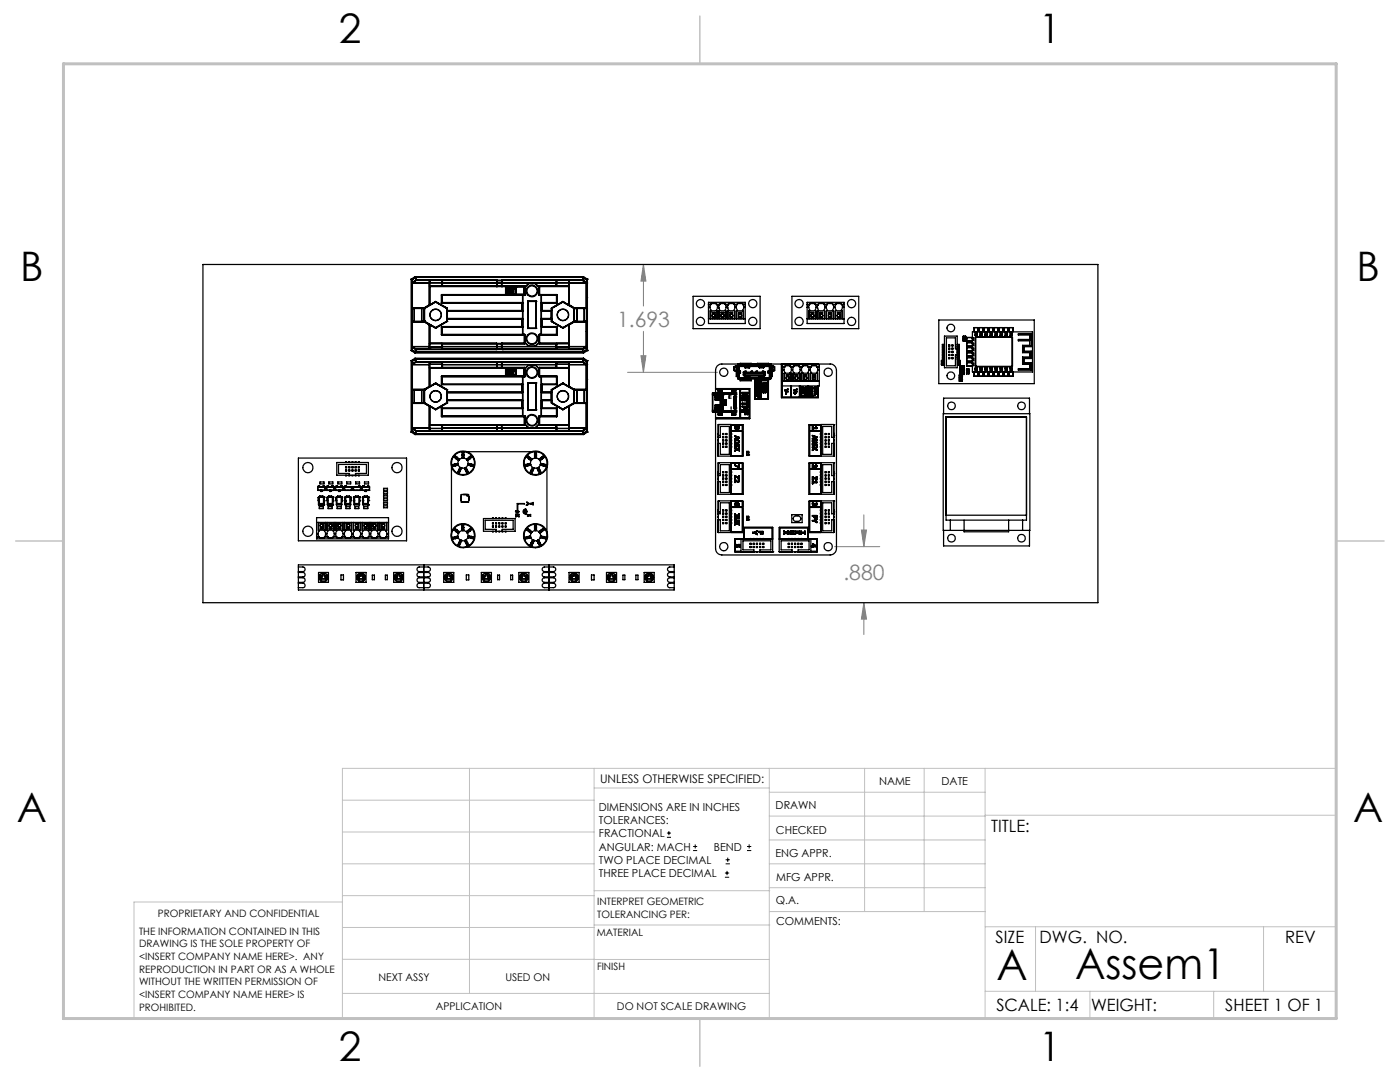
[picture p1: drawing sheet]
<svg xmlns="http://www.w3.org/2000/svg" width="279mm" height="216mm" viewBox="0 0 279 216" stroke-linecap="round" stroke-linejoin="round" font-family="sans-serif">
<defs><g id="words">
<g font-size="8.5">
<text x="198.9" y="195.5">A</text>
<text x="214.5" y="195.4">Assem1</text>
</g>
<g font-size="8.1">
<text x="67.6" y="8.5">2</text>
<text x="207.3" y="8.5">1</text>
<text x="4" y="56.1">B</text>
<text x="270.7" y="56.1">B</text>
<text x="3.3" y="164.1">A</text>
<text x="270" y="164.1">A</text>
<text x="67.6" y="211.7">2</text>
<text x="207.3" y="211.7">1</text>
</g>
<g font-size="4.2" fill="#808080">
<text x="123.1" y="65.2">1.693</text>
<text x="168.3" y="115.7">.880</text>
</g>
<g font-size="3.4">
<text x="197.8" y="166">TITLE:</text>
<text x="198.7" y="188.1">SIZE</text>
<text x="207.5" y="188.1">DWG. NO.</text>
<text x="256.5" y="188.2">REV</text>
<text x="198.8" y="201.7">SCALE: 1:4</text>
<text x="217.7" y="201.8">WEIGHT:</text>
<text x="244.5" y="201.7">SHEET 1 OF 1</text>
</g>
<text font-size="2.4" x="119.8" y="156.2">UNLESS OTHERWISE SPECIFIED:</text>
<g font-size="2.2">
<text x="119.5" y="161.8">DIMENSIONS ARE IN INCHES</text>
<text x="154.8" y="161.4">DRAWN</text>
<text x="175.4" y="156.6">NAME</text>
<text x="187.9" y="156.7">DATE</text>
<text x="119.5" y="164.4">TOLERANCES:</text>
<text x="119.5" y="167.1">FRACTIONAL</text>
<text x="154.9" y="166.3">CHECKED</text>
<text x="119.5" y="169.7">ANGULAR: MACH</text>
<text x="119.5" y="172.4">TWO PLACE DECIMAL</text>
<text x="142.5" y="169.7">BEND</text>
<text x="154.8" y="171">ENG APPR.</text>
<text x="119.5" y="175">THREE PLACE DECIMAL</text>
<text x="154.9" y="175.7">MFG APPR.</text>
<text x="154.9" y="180.4">Q.A.</text>
<text x="154.9" y="184.6">COMMENTS:</text>
</g>
<g font-size="2.1">
<text x="75.5" y="195.7">NEXT ASSY</text>
<text x="100.9" y="195.7">USED ON</text>
<text x="86.9" y="201.5">APPLICATION</text>
<text x="123.1" y="201.6">DO NOT SCALE DRAWING</text>
</g>
<g font-size="2">
<text x="31.5" y="182.9">PROPRIETARY AND CONFIDENTIAL</text>
<text x="119.2" y="180.6">INTERPRET GEOMETRIC</text>
<text x="119.2" y="183.1">TOLERANCING PER:</text>
<text x="27.8" y="186.5">THE INFORMATION CONTAINED IN THIS</text>
<text x="27.8" y="189">DRAWING IS THE SOLE PROPERTY OF</text>
<text x="27.8" y="191.6">&lt;INSERT COMPANY NAME HERE&gt;. ANY</text>
<text x="119.1" y="186.7">MATERIAL</text>
<text x="27.8" y="194.1">REPRODUCTION IN PART OR AS A WHOLE</text>
<text x="27.8" y="196.6">WITHOUT THE WRITTEN PERMISSION OF</text>
<text x="119.1" y="193.5">FINISH</text>
<text x="27.8" y="199.1">&lt;INSERT COMPANY NAME HERE&gt; IS</text>
<text x="27.8" y="201.7">PROHIBITED.</text>
</g>
</g></defs>
<g fill="none" stroke="#000" stroke-width=".2">
<path d="M133.1 167.1h.8M133.1 166.2h.8M133.5 165.8v.9M138.3 169.7h.8M138.3 168.9h.8M138.7 168.5v.8M144.7 175h.8M144.7 174.2h.8M144.8 172.4h.9M144.8 171.6h.9M145.1 173.8v.8M145.2 171.1v.9"/>
<path d="M149.1 169.7h.8M149.1 168.9h.8M149.5 168.5v.8"/>
</g>
<path d="M128.4 52.8v8.3M128.4 52.8l.5 3.3h-1zM125.2 74.3h18M127.9 71h1l-.5 3.3zM128.4 66.1v8.2M166.5 109.1h9.1M171.9 105.8h1l-.5 3.3zM172.4 102.7v6.4M172.4 120.3l.5 3.2h-1zM172.4 120.3v6.3" fill="none" stroke="#808080" stroke-width=".2"/>
<g fill="none" stroke="#c0c0c0" stroke-width=".2">
<path d="M68.3 159.7h50.3M93.7 153.3v44.9M118.6 153.3v49.9M118.6 157.2h34.9M153.5 153.3v49.9M153.5 158.1h43.1M172.5 153.3v28.6M184.4 153.3v28.6M196.6 153.3v49.9M68.3 180h-41.6v23.2h240v-49.9h-198.4v49.9M68.3 178.7h50.3M68.3 172.4h50.3"/>
<path d="M68.3 166h50.3M118.6 177.7h35M153.5 167.6h43.1M153.5 162.8h43.1M153.5 172.4h43.1M153.5 177.1h43.1M196.6 162.7h70.1M68.3 198.2h85.2M68.3 191.4l85.2 .1M68.3 185.1h50.3M118.6 184.6h35M153.6 181.9h43"/>
<path d="M196.6 197.8h70.1M196.6 184.9h70.1M206.7 184.9v12.9M217.5 197.8v5.4M242.2 197.8v5.4M252.2 184.9v12.9"/>
</g>
<path d="M139.7 3.2v9.5M3.1 107.9h9.6M266.7 107.9h9.5M139.7 203.2v9.6" fill="none" stroke="#c0c0c0" stroke-width=".3"/>
<path d="M12.7 12.7h254v190.5h-254z" fill="none" stroke="#c0c0c0" stroke-width=".6"/>
<path d="M127.9 71h1l-.5 3.3zM128.4 52.8l.5 3.3h-1zM171.9 105.8h1l-.5 3.3zM172.4 120.3l.5 3.2h-1z" fill="#808080"/>
<g fill="none" stroke="#000" stroke-width=".25">
<path d="M40.5 52.8h178.6v67.5h-178.6zM82.1 55.7h.1M82.1 55.7l.1 .1M82.1 55.7v14.3M82.2 56.3v3.3M82.2 55.8h.1M82.2 55.8v.6M82.2 59.6v6.5M82.2 56.4h.1M82.2 56.4l.1 .1M82.2 59.5v.1M82.3 56.5h.1"/>
<path d="M82.3 56.5v4.9M82.3 56.4v.1M82.3 56.4h.1M82.3 56.5h3.4M82.3 56.5v5M82.3 56.4h3.4M82.8 55.2l.1 .1M82.8 55.2h33.7M82.8 55.2l-.7 .5M82.9 55.3l-.7 .5M82.9 55.3h33.4l.8 .5M82.9 55.4l-.7 .4"/>
<path d="M82.9 55.3v.1M83 55.9h.1M83 55.4h.1M83 55.9l-.8 .5M83 55.3v.6M83 55.9v.1M83 55.4l-.8 .4M83 56h.1M83 55.4v.5M83 56l-.7 .4M83 55.9h33.3M85.7 56.4v.1"/>
<path d="M85.7 56.5h.1M85.7 56h.1M85.7 56v.4M85.7 56.5v4.3M85.7 56v.3M85.7 57.1v.1M85.7 56.3v.1M85.7 56.3l.1 .1M85.7 56.4h.1M85.7 57.1h2.5M85.7 57.2h17.2M85.7 56.4v.7"/>
<path d="M85.7 56v.5M85.8 57.2v3.7M85.8 57.1l-.1 .1M85.8 57.2h.1M85.8 56h.1M85.8 57.1h15.1M85.8 56h-.1M85.8 56v4.8M85.8 56.4h2.4M88.1 58.9h.1M88.1 58.9v1.5M88.2 56v1.1h.1"/>
<path d="M88.2 56h.1l-.1 .3M88.2 56.4h.1M88.2 56h.1M88.2 58.9h.1M88.2 58.8l-.1 .1M88.2 58.8h.1M88.2 58.8h14.7M88.2 58.9v1.5M88.2 58.8v.1M88.2 58.8h12.7M88.2 57.1h.1M88.2 56.3v.1"/>
<path d="M88.2 58.9h16.1M88.2 56.4v.7M88.2 58.9h16.5M88.2 56l.1 .5M88.3 56.5h.1M88.3 57h.1M88.3 57v.1M88.3 56.5v.5M88.3 57l-.1 .1M88.3 56.4v.1M88.3 56h-.1M88.3 56h.1"/>
<path d="M88.3 56.5h10.8M88.3 57h16.4M88.3 57.1h10.8M88.3 56v.4M88.3 56.4h10.8v.7M88.3 57.1h.1M99 55.9h.1M99 55.9l.1 .1M99.1 55.9l.1 .1M99.1 56h.1M99.1 57.2h.1M99.1 56l.1 .5"/>
<path d="M99.1 57.1v.1M99.2 56.5h.1M99.2 57h.1M99.2 57v.1M99.2 56h-.1M99.2 56h.1M99.2 56.5v.5M99.2 56v.5M99.2 56h.9M99.2 56.5h.9M99.2 57.1h.9M99.2 57.1l-.1 .1"/>
<path d="M100.1 57v.1M100.1 56.5h.1M100.1 56.5v.5M100.1 57.1l.1 .1M100.1 56h.1M100.1 56v.5M100.2 56h.1M100.2 57.2h.1M100.2 56.5h10.8M100.2 57.1h4.5M100.2 56v1.1M100.2 56l-.1 .5"/>
<path d="M100.2 56.4h10.8M100.2 57.1h.1M100.2 57.1v.1M100.2 55.9l-.1 .1M100.3 55.9h.1M100.3 55.9l-.1 .1M100.9 57.1h.1M100.9 58.8h.1M100.9 57.1v.1M100.9 57.2h.1M100.9 57.1v1.7M100.9 57.2v1.6"/>
<path d="M101 57.1v1.7M101 57.1h1.9M101 58.8h1.9M101.1 58.4v.1M101.1 58.5v.1M101.1 58.4h.1M101.1 58.5h.1M101.1 58.2v.2M101.1 58.6h.1M101.1 58.2h.1M101.2 58.5h.1M101.2 58.4v.1"/>
<path d="M101.2 58.3v.1M101.2 58.4h.1M101.2 58.3h.1M101.2 58.5l.1 .1M101.2 58.2v.1M101.2 57.3h.1M101.2 57.8h.1M101.2 57.3v.5M101.2 58.2h.1M101.2 57.8h.3M101.2 57.3h.3M101.2 58.1h.2"/>
<path d="M101.2 58.1l-.1 .1M101.2 58.6l.2 .1M101.2 58.6h.1M101.2 58.1h.1M101.3 58.6h.1M101.3 58.2h-.1M101.3 58.2h.1M101.3 57.6h.1M101.3 57.4h.1M101.3 57.7h.1M101.3 57.4v.3M101.3 57.6h.2"/>
<path d="M101.3 57.5h.2M101.3 57.4h.2M101.3 57.7h.2M101.4 58.2h.1M101.4 58.1h.1M101.4 58.7h.1M101.4 58.6h.1M101.5 58.1h.1M101.5 57.3h.1M101.5 57.6h.1M101.5 57.4h.1M101.5 57.5h.1"/>
<path d="M101.5 57.7h.1M101.5 57.8h.1M101.5 58.2h.1M101.5 58.6h.1M101.5 58.6h-.1M101.5 58.5h.1M101.5 58.5v.1M101.5 58.2v.1M101.5 58.3h.1M101.6 58.1v.1M101.6 58.6l-.2 .1M101.6 57.3h.1"/>
<path d="M101.6 57.5h.1M101.6 57.4l-.1 .1M101.6 57.4h.1M101.6 57.6h.1M101.6 57.5h-.1M101.6 57.5v.1M101.6 58.6h.1M101.6 58.1h.1M101.6 57.3v.1M101.6 57.4v.1M101.6 57.6v.1M101.6 57.7h.1"/>
<path d="M101.6 57.7h-.1M101.6 58.2v.1M101.6 58.2h.1M101.6 58.5v.1M101.6 57.3l.1 .1M101.6 57.8h-.1M101.6 57.8h.1M101.6 58.3h.1M101.6 58.5h.1M101.7 57.5h-.1M101.7 57.4v.1M101.7 57.4h.1"/>
<path d="M101.7 57.6h.1M101.7 57.5h.1M101.7 57.7l-.1 .1M101.7 57.6v.1M101.7 57.7h.1M101.7 58.7h.1M101.7 58.6h.1M101.7 58.6v.1M101.8 57.8h.1M101.8 58.6v.1M101.9 58.5h.1M101.9 58.5l-.1 .2"/>
<path d="M101.9 58.5h.2M101.9 58.5l-.1 .1M101.9 58.4v.1M101.9 58.4h.2M102 57.3h.1M102 58.1h.1M102 58.1l-.3 .6M102 57.3h.1l-.3 .5M102 57.3l-.2 .5M102 58.1l-.3 .5M102 58.2h.1M102 58.2l-.1 .2"/>
<path d="M102 58.2l-.1 .3M102 58.2l.1 .3M102 58.2l.1 .2M102.1 58.1h.1M102.1 58.1l.2 .6M102.1 58.1l.2 .5M102.1 57.6v.1M102.1 57.7l.1 .1M102.1 57.6h.1M102.1 57.7h.1M102.1 58.4v.1M102.1 58.5h.1"/>
<path d="M102.1 58.5l.1 .2M102.1 58.5l.1 .1M102.2 57.4l-.1 .2M102.2 57.8h.1M102.2 57.4h.1M102.2 57.7v.1M102.2 57.7l.1 .1M102.2 57.6l.1 .1M102.2 57.6h.1M102.2 57.5v.1M102.2 57.5h.1M102.2 57.6v.1"/>
<path d="M102.2 58.7h.1M102.2 58.6v.1M102.2 58.6h.1M102.2 57.4v.1M102.2 57.7h.1M102.3 57.7h.1M102.3 57.4l-.1 .1M102.3 57.3h.1M102.3 57.3l-.1 .1M102.3 57.8l.1 .1M102.3 57.8h.1M102.3 57.4h.1"/>
<path d="M102.3 57.7h.2M102.3 57.4h-.1M102.3 58.6v.1M102.4 58.7h.4M102.4 57.7h.1M102.4 57.4h.1M102.4 57.3h.1M102.4 57.3h-.1M102.4 57.7v.2M102.4 58.1v.5M102.4 58.6h.4M102.4 58.6v.1"/>
<path d="M102.5 57.3h.1M102.5 57.4h.1M102.5 57.7h.1M102.5 58.6v-.5h-.1v.6M102.5 58.1v.5M102.5 57.4l.2 .1M102.6 57.6v.1M102.6 57.7h-.1M102.6 57.7h.1M102.6 57.4v.1M102.6 57.6h.1M102.6 57.3l.1 .1"/>
<path d="M102.6 57.8l-.2 .1M102.6 57.3h.1M102.6 57.8h.1M102.6 57.8h-.3M102.7 57.4v.1M102.7 57.5h.1M102.7 57.4h.1M102.7 57.7l-.1 .1M102.7 57.6l-.1 .2M102.7 57.6v.1M102.8 58.6v.1M102.8 58.6h.1"/>
<path d="M102.8 58.6h-.3M102.9 57.1h.1M102.9 58.8h.1M102.9 57.1v.1M102.9 57.2h.1M102.9 57.2v1.6M103 57.1l-.1 .1M103 57.2h.1M103 58.7h.1M103 58.7v.1M103 57.2h-.1M103 57.1h.1"/>
<path d="M103 58.8h.1M103 57.1l1.7 .1M103 57.2v1.5M103 58.8h1.7M103 57.2h1.7M103 58.7h1.6M104.3 58.9h.1M104.3 58.9v7.8M104.4 58.9h-.1M104.4 58.9h.1M104.4 58.9h.3M104.4 58.9v7.8"/>
<path d="M104.6 58.7h.1M104.6 58.7v.1M104.6 57.2h.1M104.6 58.8h.1M104.6 57.2v1.5M104.6 57.1l.1 .1M104.6 57.1h.1M104.6 58.8l.1 .1M104.7 58.7l-.1 .1M104.7 57.2h.1M104.7 58.7h.1M104.7 58.9h.1"/>
<path d="M104.7 57.2v1.5M104.7 58.8h.1M104.7 57l.1 .1M104.7 57v.1M104.7 58.8h-.1M104.7 58.8v.1M104.7 57.1h.1M104.7 57.1h-.1M104.7 57.3h.1M104.7 57.1v1.7M104.7 57.1v.1M104.8 58.8l-.1 .1"/>
<path d="M104.8 57.1v.1M104.8 57.3v1.5M105.5 56.6h.1M105.5 56.6l-.8 .7M105.5 56.6h1.3M105.5 56.6l-.7 .7M106.8 56.6l.8 .7M106.9 56.6h-.1M106.9 56.6l.7 .7M107.5 57.1h.1M107.5 57.1v.1M107.6 58.8h.1"/>
<path d="M107.6 58.8l.1 .1M107.6 57.3v1.5M107.6 57.3h.1M107.6 57.1v1.7M107.6 57.1v.1M107.6 57l-.1 .1M107.6 57v.1M107.6 57.2h.1M107.6 58.9h.1M107.6 57h3.4M107.6 57.1h3.4M107.6 57.1h.1"/>
<path d="M107.6 58.9h3.5M107.6 57.1l.1 .1M107.7 58.9h.1M107.7 58.9h3.4M107.7 58.9h.3M107.7 57.2h-.1M107.7 58.8h.1M107.7 57.2h.1M107.7 57.2h5.8M107.7 58.8h3.4M107.7 57.2h5.9M107.7 57.2v1.6"/>
<path d="M107.7 58.8l-.1 .1M108 58.9h.1M108 58.9v7.8M108.1 58.9v7.8M111 56.4v.1M111 56.5h.1M111 57h.1M111 57v.1M111 56h.1M111 56v.4M111 56.5v.5M111 57.1h.1"/>
<path d="M111 57l.1 .1M111.1 58.9h.1M111.1 57.1h-.1M111.1 56.3v.1M111.1 57.1h2.5M111.1 56.4h.1M111.1 56.4v.7M111.1 58.9v1.5M111.1 56l-.1 .5M111.1 58.8h.1M111.1 58.8l.1 .1M111.1 58.9v1.4"/>
<path d="M111.1 58.8v.1M111.1 56v1.1h-.1M111.1 56h-.1l.1 .3M111.1 56h.1M111.1 56.4h2.4M111.2 58.9h.1M111.2 58.9v1.5M111.2 58.9h-.1M113.5 56l.1 .3M113.5 57.1l.1 .1M113.5 56.4h.1M113.5 57.2h.1"/>
<path d="M113.5 56h.1M113.5 56v4.9M113.6 56.3v.1M113.6 57.1v.1M113.6 56.3l-.1 .1M113.6 56.4v.7M113.6 56v.5M113.6 56.5h.1M113.6 56h.1M113.6 56.5v4.3M113.6 56v.4M113.6 56.4v.1"/>
<path d="M113.6 56.5h3.4M113.6 56.4h3.4M116.2 56h.1M116.2 56l.8 .4M116.3 55.9h.1M116.3 56l.7 .4M116.3 55.4h.1M116.3 55.9l.8 .5M116.3 55.3v.6M116.3 55.9l-.1 .1M116.3 55.4l.8 .4M116.5 55.2l-.2 .2"/>
<path d="M116.5 55.2l.7 .5M117 56.5h.1M117 56.4v.1M117 56.4h.1M117 56.5v5M117.1 56.4h.1M117.1 55.8v.1M117.1 55.8h.1M117.1 55.8v.6M117.1 56.4h-.1M117.1 56.5h.1M117.1 56.6v2.8"/>
<path d="M117.1 59.4h.1M117.1 56.3v3.3M117.1 56.5v.1M117.1 59.6v6.5M117.1 56.2l.1 .1M117.1 59.6h.1M117.1 56.4l-.1 .1M117.1 59.2h.1M117.1 56.7h.1M117.2 56.3v3.3M117.2 59.6l-.1 .1M117.2 56.3h-.1"/>
<path d="M117.2 55.7h.1M117.2 55.7l-.1 .1M117.2 55.7v14.3M138.3 59.1h13.4v6.5h-13.4zM158 59.1h13.4v6.5h-13.4zM82.1 70h.1M82.1 72h.1M82.1 72v14.2M82.1 70l.7 .4M82.1 72l.1 .1M82.2 66.1v3.2zM82.2 72.6v3.2z"/>
<path d="M82.2 66.1h.1M82.2 72.1v.6M82.2 75.8v6.5M82.2 69.8l.7 .5M82.2 69.8l-.1 .2M82.2 72.1h.1M82.2 69.8h.1M82.2 69.8v.1M82.2 69.2v.1M82.2 69.3h.1M82.2 69.3v.5M82.2 72.7l.1 .1"/>
<path d="M82.2 69.9l.7 .4M82.2 77.7v.1M82.2 72.7h.1M82.2 77.7l.1 .1M82.2 77.8h.1M82.2 64.1v.1M82.2 61.5v.1M82.2 61.5h.1M82.2 64.1h.1M82.2 61.6h.1M82.2 69.3l.8 .4M82.2 61.6v2.5"/>
<path d="M82.2 77.8v2.6M82.2 77.8h2.5M82.2 64.2h.1M82.2 61.6h2.5M82.2 64.1h.5M82.2 69.8l.8 .5M82.3 72.8h3.4M82.3 77.7h.1M82.3 69.1h.1M82.3 64.2h.1M82.3 61.4h.1M82.3 69.1v.1"/>
<path d="M82.3 61.4v.1M82.3 64.2v4.9M82.3 72.8v4.9M82.3 77.7h-.1M82.3 69.1l-.1 .1M82.3 61.4l-.1 .1M82.3 72.7h.1M82.3 72.7v.1M82.3 69.2h.1M82.3 64.1l-.1 .1M82.3 72.7h3.4M82.3 69.1h3.4"/>
<path d="M82.3 69.2h3.4M82.3 64.1v5M82.3 72.7v5.1M82.3 77.7h2.4M82.3 77.8h-.1M82.3 61.4h2.4M82.3 64.2h2.4M82.3 69.2l.7 .5M82.3 69.2l-.1 .1M82.3 61.5h2.4M82.3 61.5l-.1 .1M82.6 77.8h.1"/>
<path d="M82.6 61.5l.1 .1M82.6 77.8h-.3M82.6 61.5h-.3M82.7 64.1v.1M82.7 61.6v2.5M82.7 77.8v2.6M82.7 64.2h1.4M82.8 70.4h33.7M82.8 71.5l-.7 .5M82.8 71.5l.1 .1M82.8 71.5h33.7M82.9 71.6h.1"/>
<path d="M82.9 70.3h.1M82.9 70.3h33.4M82.9 70.3l-.1 .1M82.9 71.6l-.7 .5M83 72.2h.1M83 71.6h.1M83 72.2l-.8 .5M83 69.7h.1M83 70.3h.1M83 72.2h33.3M83 69.7v.6M83 71.6v.6"/>
<path d="M83 71.6l-.8 .5M83 71.6h-.1M83 70.3h33.3M83 72.2l-.7 .5M83 69.7h33.3M83 72.2h2.7M83 69.7h2.7M84.1 64.2h.1M84.2 77.8l-.1 2.6M84.2 77.8v2.6M84.2 61.5l-.1 2.7M84.2 61.5v2.7"/>
<path d="M84.2 77.8h.5M84.2 61.5h.5M84.7 77.7h.1M84.7 77.8h.1M84.7 64.2h.1M84.7 61.4v.1M84.7 61.5h.1M84.7 64.1h.1M84.7 61.6h.1M84.7 61.5v2.7M84.7 77.7v2.8M84.7 77.7v.1"/>
<path d="M84.7 64.2l1 .6M84.7 64.1l-.5 .1M84.7 61.5v.1M84.7 61.5v2.6M84.7 77.8v2.6M84.7 64.1v.1M84.7 64.1h-2.4M84.7 64.1l2.2 1.3M85.7 72.7v.1M85.7 72.8h.1M85.7 77.2h.1M85.7 77.1v.1"/>
<path d="M85.7 72.2v.1M85.7 72.2h.1M85.7 69.1v.1M85.7 69.1h.1M85.7 64.8h.1M85.7 60.8v.1M85.7 60.8h.1M85.7 69.7h.1M85.7 64.8v4.9M85.7 72.2v4.9M85.7 77.1l-1 .6M85.7 60.8l-1 .6"/>
<path d="M85.7 60.9l-1 .6M85.7 60.9h.1M85.7 72.2v.4M85.7 77.1l.1 .1M85.7 69.1v.5M85.7 60.8l.1 .1M85.7 73.3v.1M85.7 72.6v.1M85.7 73.3h2.5M85.7 72.6l.1 .1M85.7 72.7h.1M85.7 69.6v.1"/>
<path d="M85.7 64.7l.1 .1M85.7 69.2v.1M85.7 68.5v.1M85.7 69.3v.4M85.7 69.3h2.5M85.7 69.2h2.5M85.7 68.6h2.5M85.7 68.5h2.5M85.7 68.5h13.4v.7M85.7 73.4h17.2M85.7 69.6l.1 .1M85.7 72.3v.5"/>
<path d="M85.7 68.6v.6M85.7 72.7v.6M85.7 64.7v.1M85.8 77.2h-.1M85.8 60.9h-.1M85.8 68.5h.1M85.8 64.8v3.7M85.8 73.4v3.8M85.8 64.8h-.1M85.8 64.8h.1M85.8 73.4h-.1M85.8 73.4h.1"/>
<path d="M85.8 77.1h.1M85.8 72.2h.1M85.8 60.8v.1M85.8 69.7h.1M85.8 73.4h15.1M85.8 64.8v4.9M85.8 72.2v4.9M85.8 72.2l-.1 .1M85.8 72.7h2.4M85.8 77.1v.1M85.8 68.5h18.8M85.8 69.7h2.4"/>
<path d="M85.8 64.8l1.1 .7M85.8 77.1l-.1 .1M85.8 64.8l1.1 .6M86.9 65.5h.1M86.9 76.5h.1M86.9 60.2h.1M86.9 65.4h.1M86.9 65.4v.1M86.9 60.1v.2M86.9 76.4v.2M86.9 76.5l-1.1 .6M86.9 76.5l-2.2 1.3"/>
<path d="M86.9 76.5l2.3 1.3M86.9 76.4l2.3 1.3M86.9 76.4l-1.1 .7M86.9 76.6l-2.2 1.2M86.9 76.6l2.2 1.2M86.9 60.2l-1.1 .7M86.9 60.2l-2.2 1.3M86.9 60.1l-1.1 .7M86.9 60.1l2.3 1.4M86.9 60.2l2.3 1.3M86.9 60.3l2.2 1.3M86.9 60.3l-2.2 1.3"/>
<path d="M87 65.4v.1M87 65.4h.1M88.1 75.1h.1M88.1 76.7h.1M88.1 76.7l.1 .1M88.1 65.3h.1M88.1 66.8h.1M88.1 66.8l.1 .1M88.1 60.4h.1M88.1 60.4l.1 .1M88.1 65.3v1.5M88.1 75.1v1.6"/>
<path d="M88.1 75.1l.1 .1M88.2 72.2v1.2h.1M88.2 72.2h.1l-.1 .4M88.2 72.7h.1M88.2 72.2h.1M88.2 68.5h.1M88.2 69.7h.1M88.2 68.5v1.2M88.2 72.2v.1M88.2 75.2h.1M88.2 75.1h-.1M88.2 75v.1"/>
<path d="M88.2 75l-.1 .1M88.2 76.7v.1M88.2 66.7h.1M88.2 66.7v.1M88.2 66.8v.1M88.2 65.2h.1M88.2 65.2l-.1 .1M88.2 60.4v.1M88.2 75h14.7M88.2 76.7h16M88.2 75.1h.1M88.2 75.2v1.5"/>
<path d="M88.2 75.1h12.7M88.2 76.8h16M88.2 65.2v.1M88.2 65.2h16M88.2 60.4h16M88.2 66.7l-.1 .1M88.2 66.8h16.4M88.2 66.9h16.4M88.2 60.5h16M88.2 75.1v.1M88.2 76.7h.1M88.2 73.3l.1 .1"/>
<path d="M88.2 72.6v.1M88.2 65.3h.1M88.2 60.4h.1M88.2 69.6l.1 .1M88.2 69.2v.1M88.2 65.3h16M88.2 66.7h16.1M88.2 66.8h16.5M88.2 75.2h16.1M88.2 75.1h16.5M88.2 65.3v1.4M88.2 68.6v.6"/>
<path d="M88.2 72.7v.6M88.2 72.3l.1 .5M88.2 60.4h-.1M88.2 60.4h16.1M88.2 66.8h.1M88.2 68.6h.1M88.2 69.6v.1M88.2 69.3v.4M88.3 73.3h.1M88.3 72.8h.1M88.3 68.6h.1M88.3 69.1h.1"/>
<path d="M88.3 69.1v.1M88.3 68.5l-.1 .1M88.3 68.6v.5M88.3 72.8v.5M88.3 73.3h-.1M88.3 69.1l-.1 .5M88.3 68.5v.1M88.3 72.7v.1M88.3 72.2l-.1 .1M88.3 69.7h.1M88.3 72.8h10.8M88.3 73.3h16.4"/>
<path d="M88.3 73.3h10.8M88.3 72.7h10.8v.6M88.3 72.2h10.8M88.3 68.6h16.4M88.3 69.1h10.8M88.3 69.2h10.8M88.3 69.7h10.8M88.3 68.6v1.1M88.3 72.2v1.1M88.3 73.3v.1M89.1 77.8h.1M89.2 64.1h.1"/>
<path d="M89.1 61.6h.1M89.1 77.8v2.6M89.1 64.1l-2.2 1.3M89.2 77.8h.1M89.2 77.8h-.1M89.2 64.1v.1M89.2 61.5v.1M89.2 61.5l-.1 .1M89.2 61.5l-.1 2.6M89.2 61.6h.1M89.2 64.1l-2.2 1.3M89.2 79.9h.1"/>
<path d="M89.2 78.2v.1M89.2 78.2h15M89.2 77.7v.1M89.2 77.7l.1 .1M89.2 63.6h.1M89.2 61.9v.2M89.2 63.6v.1M89.2 63.7h.1M89.2 61.9h15M89.2 61.5h.1M89.2 61.5l.1 .1M89.2 78.3l.1 .1"/>
<path d="M89.2 61.6v.3M89.2 63.7v.4M89.2 77.8v.4M89.2 79.9v.5M89.2 62.1h.1M89.2 64.2l-2.2 1.3M89.3 78.4h.1M89.3 79.8v.1M89.3 79.8h.1M89.3 78.3h-.1M89.3 62.1h.1M89.3 63.5h.1"/>
<path d="M89.3 63.5v.1M89.3 62l-.1 .1M89.3 64.1l-.1 .1M89.3 62h14.9M89.3 61.6v.4M89.3 62.1v1.4M89.3 63.6v.5M89.3 77.8v.5M89.3 78.4v1.4M89.3 79.9v.5M89.3 79.8l-.1 .1M89.3 78.3h.1"/>
<path d="M89.3 78.3h14.9M89.3 79.9h14.9M89.3 63.5l-.1 .1M89.3 62v.1M89.3 63.6h14.9M89.3 78.3v.1M89.3 79.8h14.9M89.3 78.4h14.9M89.3 79.9h.1M89.3 63.5h14.9M89.3 62.1h14.9M89.3 63.6h.1"/>
<path d="M99 72.2h.1M99 69.7h.1M99.1 72.2h.1M99.1 73.4h.1M99.1 69.7h.1M99.1 72.2l.1 .6M99.1 69.7h-.1M99.1 69.6l.1 .1M99.1 72.3h.1M99.1 69.6h.1M99.1 69.2v.5M99.1 73.3v.1"/>
<path d="M99.1 68.5l.1 .1M99.2 72.8h.1M99.2 73.3h.1M99.2 72.2l-.1 .1M99.2 72.2h.1M99.2 69.1v.1M99.2 69.1h.1M99.2 68.6h.1M99.2 69.7h.1M99.2 68.6v.5M99.2 72.8v.5M99.2 69.1v.6"/>
<path d="M99.2 72.2v.5M99.2 72.2h11.8M99.2 69.7h11.8M99.2 69.7h-.1M99.2 72.7v.1M99.2 72.8h.9M99.2 73.3h.9M99.2 72.7h.9M99.2 69.1h.9M99.2 69.2h.9M99.2 73.3l-.1 .1M100.1 72.8h.1"/>
<path d="M100.1 73.3h.1M100.1 72.7v.1M100.1 68.6h.1M100.1 69.1h.1M100.1 69.1v.1M100.1 68.6v.5M100.1 72.8v.5M100.1 69.2v.5M100.1 73.3l.1 .1M100.1 72.2l.1 .1M100.1 72.2h.1M100.1 69.7h.1"/>
<path d="M100.1 72.2v.5M100.1 69.1l.1 .5M100.1 68.5v.1M100.2 69.6l-.1 .1M100.2 69.6h.1M100.2 73.4h.1M100.2 72.3h.1M100.2 72.8h10.8M100.2 68.6v1.1M100.2 72.3l-.1 .5M100.2 73.3h4.5M100.2 72.7h10.8"/>
<path d="M100.2 69.1h10.8M100.2 69.2h10.8M100.2 73.3v.1M100.2 69.7h.1M100.2 72.2h-.1M100.3 72.2h.1M100.3 69.7h.1M100.3 72.2h-.1v1.1M100.9 75.1h.1M100.9 73.4h.1M100.9 73.4v1.7M100.9 75v.1"/>
<path d="M100.9 73.4v1.6M101 73.4h-.1M101 73.4v1.7M101 73.4h1.9M101 75.1h1.9M101.1 74.6v.2M101.1 74.8v.1M101.1 74.6h.1M101.1 74.8h.1M101.1 74.4v.2M101.1 74.9h.1M101.1 74.4h.1"/>
<path d="M101.2 74.8h.1M101.2 74.6v.2M101.2 74.6h.1M101.2 74.5v.1M101.2 74.8l.1 .1M101.2 73.6h.1M101.2 74.5h.1M101.2 73.6h.3M101.2 73.6v.5h.3M101.2 74.4h-.1M101.2 74.9h.2M101.2 74.4h.1"/>
<path d="M101.2 74.9h.1M101.3 74.8l.1 .1M101.3 74.5h-.1M101.3 74.8v.1M101.3 74.4l-.1 .1M101.3 74.4h.1M101.3 74.4v.1M101.3 73.6v.4l.3-.1M101.3 73.6h.1M101.3 73.8h.1M101.3 73.6h.2M101.3 73.8h.2"/>
<path d="M101.3 73.9h.2M101.3 74h.2M101.4 74.9h.1M101.4 74.4l-.1 .1M101.4 74.4v.1M101.4 74.4h.1M101.4 74.4h-.2M101.4 74.5h.1M101.4 74.4l.1 .1M101.5 74.4h.1M101.5 73.6h.1M101.5 73.8h.1"/>
<path d="M101.5 73.8v.1M101.5 73.9h.1M101.5 74v.1M101.5 74.8l-.1 .1M101.5 74.5h.1M101.5 74.8h.1M101.5 73.6l.1 .1M101.6 74.4v.1M101.6 74.9h-.2M101.6 73.6h.1M101.6 73.8h.1M101.6 73.7l-.1 .1"/>
<path d="M101.6 73.8h-.1M101.6 73.7h.1M101.6 73.9h.1M101.6 74.4h.1M101.6 74.9h.1M101.6 73.7v.1M101.6 73.9l-.1 .1M101.6 74.5h.1M101.6 74.8v.1M101.6 73.8l.1 .1M101.6 74l-.1 .1M101.6 74l-.4 .1"/>
<path d="M101.6 74h.1M101.6 74.8h.1M101.7 73.8h-.1M101.7 73.7v.1M101.7 73.6v.1M101.7 73.9h.1M101.7 73.8h.1M101.7 73.7h.1M101.7 73.9l-.1 .1M101.7 74.9h.1M101.8 74.1h.1M101.8 74.9h.1"/>
<path d="M101.9 74.8l-.1 .1M101.9 74.8h.2M101.9 74.7h.2M101.9 74.8h.1M101.9 74.7h.1M102 73.6h.1M102 73.6h.1l-.3 .5M102 74.4h.1M102 74.4l-.3 .5M102 73.6l-.2 .5M102 74.5h.1M102 74.5l-.1 .2"/>
<path d="M102 74.5l.1 .2M102.1 74.4l.2 .5M102.1 74.4h.1M102.1 73.8v.1M102.1 73.9l.1 .1M102.1 73.8h.1M102.1 73.9h.1M102.1 74.7h.1M102.1 74.8l.1 .1M102.1 74.8h.1M102.2 73.6l-.1 .2M102.2 74l.1 .1"/>
<path d="M102.2 74h.1M102.2 73.6h.1M102.2 73.9l.1 .1M102.2 73.8v.1M102.2 73.7v.1M102.2 73.9h.1M102.2 73.8h.1M102.2 73.9v.1M102.2 73.7h.1M102.2 74.9h.1M102.3 74h.1M102.3 73.7h-.1"/>
<path d="M102.3 73.6h.1M102.3 73.6h-.1M102.3 74.1h.1M102.3 73.6v.1M102.3 73.6l-.1 .1M102.3 74.9h.1M102.4 74.4v.5M102.4 74.4h.1M102.4 74.4v.5h.4h-.3v-.5M102.4 73.6h.1M102.4 74.1h.1M102.4 74h.1"/>
<path d="M102.4 73.6h-.1M102.4 73.6l.1 .1M102.5 73.6v.1M102.5 73.6h.1M102.5 73.7h.1M102.5 74h.1M102.5 74.4v.5M102.6 74h-.1M102.6 73.7h.1M102.6 73.6l.1 .1M102.6 74l-.2 .1M102.6 73.9v.1"/>
<path d="M102.6 74h.1M102.6 73.6h.1M102.7 73.7h.1M102.7 73.9h.1M102.7 73.9l-.1 .1M102.8 74.9h.1M102.9 75.1h.1M102.9 73.4h.1M102.9 75v.1M102.9 73.4v1.6M102.9 75l.1 .1M102.9 75h.1"/>
<path d="M103 73.4h-.1M103 75h.1M103 73.4v.1M103 75v.1M103 75.1h.1M103 73.4h.1M103 73.4h1.7M103 73.5v1.5M103 75h1.7M103 75h1.6M103 73.5h1.6M104.2 79.9h.1"/>
<path d="M104.2 76.7v.1M104.2 76.8h.1M104.2 78.2v.1M104.2 78.2h.1M104.2 60.4h.1M104.2 63.6v.1M104.2 60.4v.1M104.2 63.7h.1M104.2 65.2h.1M104.2 61.9v.1M104.2 61.9h.1M104.2 60.5h.1"/>
<path d="M104.2 78.3h.1M104.2 60.5v1.4M104.2 63.7v1.5M104.2 76.8v1.4M104.2 79.9v1.5M104.2 65.2v.1M104.2 62v.1M104.2 76.7h.1M104.2 78.3v.1M104.2 79.8v.1M104.2 63.5v.1M104.2 62.1h.1"/>
<path d="M104.2 79.8h.1M104.2 63.5l.1 .1M104.2 63.6h.1M104.2 78.2l.1 .1M104.2 61.9l.1 .1M104.3 66.7h.1M104.3 75.2h.1M104.3 65.2l-.1 .1M104.3 76.7h.1M104.3 78.4h-.1M104.3 78.3h.1M104.3 79.9h.1"/>
<path d="M104.3 60.4h.1M104.3 65.2h.1M104.3 63.6h.1M104.3 62h.1M104.3 75.2v7.8M104.3 60.4l-.1 .1M104.3 78.3h-.1M104.3 79.9h-.1M104.3 76.7l-.1 .1M104.3 62l-.1 .1M104.3 63.6l-.1 .1M104.4 75.2h-.1"/>
<path d="M104.4 75.2h.1M104.4 66.7h.3M104.4 75.2v7.8M104.4 75.2h.3M104.6 75h.1M104.6 73.5h.1M104.6 73.4v.1M104.6 73.4h.1M104.6 73.4l.1 .1M104.6 73.5v1.5M104.6 75.1h.1M104.6 66.8l.1 .1"/>
<path d="M104.6 66.9h.1M104.6 68.5h.1M104.6 66.8v.1M104.6 66.9v1.6M104.6 68.5h-4.4v.1M104.6 68.5l.1 .1M104.7 75h-.1M104.7 75h.1M104.7 73.5h.1M104.7 66.7v.1M104.7 66.7l.1 .1M104.7 75.2h.1"/>
<path d="M104.7 68.5h-.1M104.7 73.5h-.1M104.7 66.9v1.6M104.7 73.5v1.5M104.7 75.1h-1.7M104.7 68.5h.1M104.7 68.3v.1M104.7 66.8h.1M104.7 68.3h.1M104.7 73.3l.1 .1M104.7 73.3h.1M104.7 75l-.1 .1"/>
<path d="M104.7 73.4h.1M104.7 68.6h.1M104.7 75.1h.1M104.7 73.3l-.1 .1M104.7 66.8v1.7M104.7 73.3v.1M104.7 66.8h-.1M104.7 66.9h.1M104.7 73.6h.1M104.7 68.4l.8 .7M104.7 73.4v1.8M104.7 68.5v.1"/>
<path d="M104.8 75.1l-.1 .1M104.8 68.5l-.1 .1M104.8 68.3l.7 .8M104.8 66.8v1.5M104.8 68.4v.1M104.8 73.4v.1M104.8 73.6v1.5M105.3 65.5h1.7M105.3 60.1v5.4M105.3 76.4v5.4M105.3 60.1h1.7M105.3 60.1h.1"/>
<path d="M105.3 76.4h1.7M105.3 76.4h.1M105.4 60.1h.1M105.4 65.5h.1M105.4 76.4h.1M105.4 60.1v5.4M105.4 76.4v5.4M105.4 65.5h-.1M105.4 65.5h1.6M105.4 60.1h1.6M105.4 76.4h1.6M105.5 69.1h.1"/>
<path d="M105.5 72.8h.1M105.5 72.8l-.8 .8M105.5 69.1h1.3M105.5 72.8h1.3M105.5 72.8l-.7 .8M106.8 69.1h.1M106.8 72.8l.8 .8M106.9 72.8h-.1M106.9 72.8l.7 .8M107 60.1h.1M107 65.5h.1M107 76.4h.1"/>
<path d="M107 60.1v5.4M107 76.4v5.4M107.5 73.4h.1M107.5 68.5l.1 .1M107.5 68.5h.1M107.5 68.4v.1M107.5 73.4v.1M107.6 66.8h.1M107.6 68.3h.1M107.6 68.3v.1M107.6 75.1l.1 .1M107.6 75.1h.1"/>
<path d="M107.6 66.8v1.5M107.6 73.6v1.5M107.6 68.3l-.8 .8M107.6 73.6h.1M107.6 66.8v1.7M107.6 73.4v1.8M107.6 68.4l-.7 .7M107.6 73.4h.1M107.6 68.5v.1M107.6 66.9h.1M107.6 73.3h.1M107.6 73.3l-.1 .1"/>
<path d="M107.6 75l.1 .1M107.6 75h.1M107.6 68.6h.1M107.6 68.5h.1M107.6 66.7v.1M107.6 73.3h3.4M107.6 68.6h3.4M107.6 66.8h3.5M107.6 75.1h3.5M107.6 73.3v.1M107.6 73.3l.1 .1M107.6 75v.1"/>
<path d="M107.7 66.7l-.1 .1M107.7 75.2h.1M107.7 66.7h3.4M107.7 75.2h3.4M107.7 73.4h-.1M107.7 75v.1M107.7 73.4h.1M107.7 66.8l-.1 .1M107.7 66.8v.1M107.7 68.5h.1M107.7 73.4h5.8M107.7 75h3.4"/>
<path d="M107.7 73.4h5.9M107.7 75.1h-.1M107.7 75.1h3.4M107.7 66.9v1.6M107.7 73.4v1.6M107.7 68.5l-.1 .1M107.7 68.5h5.9M107.7 66.8h3.4M107.7 68.5h5.8M107.7 66.9h3.4M108 66.7h.1M108 75.2h.1"/>
<path d="M108 75.2v7.8M108.1 60.4h.1M108.1 65.2v.1M108.1 76.7h.1M108.1 78.3h.1M108.1 78.4h.1M108.1 79.9h.1M108.1 65.3h.1M108.1 65.2h.1M108.1 63.6h.1M108.1 62h.1M108.1 75.2v7.8"/>
<path d="M108.1 76.7h3M108.1 76.7v.1M108.1 65.3h3M108.1 60.4h3M108.1 60.4v.1M108.1 62v.1M108.1 78.3v.1M108.1 79.8v.1M108.1 78.2l.1 .1M108.1 78.2h.1M108.1 76.8h.1M108.1 63.5v.1"/>
<path d="M108.1 62.1h.1M108.1 61.9l.1 .1M108.1 60.5h.1M108.1 61.9h.1M108.1 79.8h.1M108.1 63.6h1.9M108.1 79.8h1.9M108.1 78.4h1.9M108.1 78.3h1.9M108.1 79.9h1.9M108.1 78.2v.1M108.1 63.5h1.9"/>
<path d="M108.1 62.1h1.9M108.1 61.9v.1M108.2 79.9h-.1M108.2 76.7l-.1 .1M108.2 78.2h1.9M108.2 79.9h.1M108.2 78.2v.1M108.2 76.7v.1M108.2 63.6l-.1 .1M108.2 60.4l-.1 .1M108.2 61.9h1.9M108.2 65.2h.1"/>
<path d="M108.2 60.4v.1M108.2 63.6v.1M108.2 61.9v.1M108.2 62h1.8M108.2 76.7h2.9M108.2 78.3h-.1M108.2 78.3h1.8M108.2 79.9h1.8M108.2 60.5v1.4M108.2 63.7v1.5M108.2 76.8v1.4M108.2 79.9v1.5"/>
<path d="M108.2 76.8h2.9M108.2 65.2l-.1 .1M108.2 65.2h2.9M108.2 60.4h2.9M108.2 62l-.1 .1M108.2 63.6h1.8M108.2 60.5h2.9M110 79.8h.1M110 78.4h.1M110 78.3v.1M110 79.8v.1M110 63.5v.1"/>
<path d="M110 63.5h.1M110 62.1h.1M110 62.1v1.4M110 78.4v1.4M110 79.9h.1M110 63.6h.1M110 78.3h.1M110 77.8h.1M110 62l.1 .1M110 63.7h.1M110 61.6h.1M110 64.1l.1 .1"/>
<path d="M110 64.1h.1M110 61.6v.4M110 63.6v.5M110 77.8v.5M110 79.9v.5M110 79.8l.1 .1M110 63.5l.1 .1M110 62v.1M110.1 79.9h-.1M110.1 79.9h.1M110.1 78.2v.1M110.1 77.7l-.1 .1"/>
<path d="M110.1 77.7v.1M110.1 63.6h-.1M110.1 63.6v.1M110.1 61.9v.2M110.1 61.5l-.1 .1M110.1 61.5h.1M110.1 64.1h.1M110.1 78.3l-.1 .1M110.1 61.6v.3M110.1 63.7v.4M110.1 77.8v.4M110.1 79.9v.5"/>
<path d="M110.1 77.8h.1M110.1 62.1h-.1M110.1 61.6h.1M110.1 64.2l2.2 1.3M110.1 64.1v.1M110.1 61.5v.1M110.1 61.5v2.6M110.1 77.8v2.6M110.1 64.1l2.2 1.3M111 73.3h.1M111 72.7v.1M111 72.8h.1"/>
<path d="M111 72.2l.1 .1M111 68.6h.1M111 69.1h.1M111 69.1v.1M111 69.7h.1M111 68.6v1.1M111 72.2v1.1M111 73.3v.1M111 68.5l.1 .1M111 68.5h.1M111 68.6v.5M111 72.8v.5"/>
<path d="M111 69.1l.1 .5M111 68.5v.1M111.1 75.1v.1M111.1 76.7h.1M111.1 75.2h.1M111.1 73.3l-.1 .1M111.1 72.6v.1M111.1 73.3h2.5M111.1 72.7h.1M111.1 65.3h.1M111.1 66.7v.1M111.1 66.7h.1"/>
<path d="M111.1 60.4h.1M111.1 69.6l-.1 .1M111.1 69.2v.1M111.1 69.3l-.1 .4M111.1 69.2h2.5M111.1 69.3h2.5M111.1 68.6h2.5M111.1 66.8h.1M111.1 65.3v1.4M111.1 68.6v.6M111.1 72.7v.6M111.1 75.2v1.5"/>
<path d="M111.1 72.3l-.1 .5M111.1 68.6h-.1M111.1 69.6v.1M111.1 76.7v.1M111.1 75v.1M111.1 75l.1 .1M111.1 65.2h.1M111.1 65.2l.1 .1M111.1 66.8v.1M111.1 60.4v.1M111.1 75.2v1.4M111.1 76.6v.1"/>
<path d="M111.1 76.6l.1 .1M111.1 75.1h.1M111.1 65.2v.1M111.1 60.3v.1M111.1 60.3l.1 .1M111.1 66.7l.1 .1M111.1 72.2v1.2h-.1M111.1 72.2h-.1l.1 .4M111.1 72.2h.1M111.1 68.5v1.2M111.1 69.7h.1M111.1 72.2v.1"/>
<path d="M111.1 72.7h2.4M111.1 69.7h2.4M111.2 76.7h.1M111.2 75.1h.1M111.2 66.8h.1M111.2 65.3h.1M111.2 60.4h.1M111.2 76.7h-.1M111.2 75.1l-.1 .1M111.2 65.3v1.5M111.2 75.1v1.6M111.2 60.4h-.1"/>
<path d="M111.2 65.3h-.1M111.2 66.8h-.1M111.2 76.7l-.1 .1M111.2 66.8l-.1 .1M111.2 60.4l-.1 .1M112.3 76.5h.1M112.3 65.4h.1M112.3 60.2h.1M112.3 76.5l2.3 1.3M112.3 76.5l1.2 .6M112.3 60.1v.2M112.3 65.4v.1"/>
<path d="M112.3 76.4v.2M112.3 76.4l1.2 .7M112.3 76.4l-2.2 1.3M112.3 76.5l-2.2 1.3M112.3 76.6l-2.2 1.2M112.3 76.6l2.2 1.2M112.3 60.2l2.3 1.3M112.3 60.2l1.2 .7M112.3 60.1l1.2 .7M112.3 60.1l-2.2 1.4M112.3 60.2l-2.2 1.3M112.3 60.3l2.2 1.3"/>
<path d="M112.3 60.3l-2.2 1.3M113.5 77.1l.1 .1M113.5 60.9h.1M113.5 64.8h.1M113.5 64.8l-1.2 .6M113.5 72.2l.1 .4M113.5 73.4h.1M113.5 72.7h.1M113.5 77.1h.1M113.5 72.2h.1M113.5 69.7h.1M113.5 60.8v.1"/>
<path d="M113.5 68.5h.1M113.5 72.2v5M113.5 72.2l.1 .1M113.5 77.1v.1M113.5 64.8l-1.2 .7M113.5 77.2h.1M113.5 64.8v4.9M113.6 72.6v.1M113.6 73.3v.1M113.6 72.6l-.1 .1M113.6 69.6v.1M113.6 64.7l-.1 .1"/>
<path d="M113.6 69.2v.1M113.6 68.5v.1M113.6 69.3v.4M113.6 68.5h-2.5M113.6 69.6l-.1 .1M113.6 72.3v.5M113.6 68.6v.6M113.6 72.7v.6M113.6 64.7v.1M113.6 77.1h.1M113.6 72.8h.1M113.6 72.2v.1"/>
<path d="M113.6 69.1v.1M113.6 69.1h.1M113.6 64.8h.1M113.6 60.8v.1M113.6 60.8h.1M113.6 69.7h.1M113.6 72.2h2.6M113.6 69.7h2.6M113.6 64.8v4.3M113.6 72.8v4.3M113.6 72.2v.5M113.6 77.1l-.1 .1"/>
<path d="M113.6 69.1v.5M113.6 60.8l-.1 .1M113.6 72.7v.1M113.6 72.8h3.4M113.6 72.7h3.4M113.6 69.1h3.4M113.6 69.2h3.4M113.6 77.1l1 .6M113.6 77.2l1 .5M113.6 77.2h.1M113.6 60.8l1 .6M113.6 69.2v.5"/>
<path d="M113.6 60.9l1 .6M113.6 60.9h.1M114.5 77.8h.1M114.5 64.1h.1M114.5 61.6h.1M114.5 61.6v2.5M114.5 77.8v2.6M114.5 64.1l-2.2 1.3M114.6 77.8h.1M114.6 77.8h-.1M114.6 64.2h.1M114.6 61.5h.1"/>
<path d="M114.6 64.1h.1M114.6 61.5v.1M114.6 61.5l-.1 .1M114.6 77.7h2.4M114.6 61.5v2.7M114.6 77.7v2.8M114.6 77.8h2.5M114.6 61.5h2.4M114.6 64.2l-1 .6M114.6 64.2h2.4M114.6 64.1l-2.3 1.3M114.6 64.1h2.4"/>
<path d="M114.6 61.6h2.5M114.6 77.7h.1M114.6 61.4v.1M114.6 61.6h.1M114.6 61.4h2.4M114.6 64.1l.5 .1M115.1 77.8v2.6M115.1 64.2h.1M115.1 61.5v2.7M115.1 77.8h-.5M115.1 61.5h-.5M115.1 64.2h1.5"/>
<path d="M116.2 72.2h.1M116.2 69.7h.1M116.2 72.2l.8 .5M116.3 72.2h.1M116.3 69.7h.1M116.3 72.2l.7 .5M116.3 72.2h-.1M116.3 71.6h.1M116.3 72.2l.8 .5M116.3 70.3h.1M116.3 69.7v.6M116.3 71.6v.6"/>
<path d="M116.3 71.6l.8 .5M116.3 71.6l.8 .5v.6M116.3 70.3l.2 .1M116.3 71.6h-33.4M116.5 71.5l-.2 .1M116.5 71.5l.7 .5M116.6 64.1h.1M116.7 77.8h-.1v2.6M116.7 77.8v2.6M116.7 64.1l-.1 .1M116.7 61.5h-.1v2.7M116.7 61.5l-.1 2.6"/>
<path d="M116.7 77.8h.3M116.7 61.5h.3M117 77.7h.1M117 72.8h.1M117 72.7v.1M117 72.7h.1M117 64.2h.1M117 69.1h.1M117 61.4h.1M117 69.1v.1M117 69.2h.1M117 61.4v.1"/>
<path d="M117 64.1l.1 .1M117 64.1v5M117 72.8v5M117 77.8h.1M117 69.2l-.8 .5M117 69.2l-.7 .5M117 69.2l.1 .1M117 61.5l.1 .1M117 61.4l.1 .1M117 69.1l.1 .1M117.1 77.7v.1M117.1 72.7h.1"/>
<path d="M117.1 77.7l-.1 .1M117.1 77.8h.1M117.1 72.1h.1M117.1 61.5v.1M117.1 64.1v.1M117.1 61.5h-.1M117.1 61.6h.1M117.1 64.1h.1M117.1 69.3h.1M117.1 69.8h.1M117.1 69.8l.1 .2M117.1 61.6v2.5"/>
<path d="M117.1 69.3v.5M117.1 72.1v.6M117.1 77.8v2.6M117.1 72.7h-.1M117.1 64.2h-.1M117.1 69.3l-.8 .4M117.1 64.1h-.5M117.1 64.1h-.1M117.1 69.8l-.8 .5M117.1 72.7v.1M117.1 72.8v2.9M117.1 75.7h.1"/>
<path d="M117.1 66.1v3.2zM117.1 72.6v3.2M117.1 69.2v.1M117.1 66.1h-.1M117.1 69.2v.7l-.8 .4M117.1 75.8v6.5M117.1 72.5h.1M117.1 75.8l.1 .1M117.1 72.7l-.1 .1M117.1 72.8h.1M117.1 75.4l.1 .1M117.1 73h.1"/>
<path d="M117.2 72.5v3.4M117.2 75.9l-.1 .1M117.2 72.5l-.1 .1M117.2 70h.1M117.2 72h.1M117.2 72v14.2M117.2 70l-.7 .4M117.2 72l-.1 .1M141.4 60.8v.5M141.4 61.3h.3M141.4 63.6h7.3M141.4 60.8h.5"/>
<path d="M141.4 60.7h.5M141.4 60.8v-.5h7.3v.5M141.4 61.3v3.3h7.3v-3.3M141.7 61.3l.2 .7M141.7 63.6v-1.6h1.4v1.6M141.8 62v1.6h1.3M141.9 60.8l-.2 .5M142.1 63l.2 .3M142.1 63.6v-1.3h.6v1.3M142.2 78.5h.1M142.2 78.4h.1M142.2 78.4v.3"/>
<path d="M142.2 78.5v.2M142.2 78.7h.1M142.2 78.5v.4v-.2M142.2 78.4h4.3M142.2 78.7h4.3M142.2 78.7v3.3M142.3 62.7h.3M142.3 62.7l-.2 .2M142.3 63.3h.3M142.3 62.3v.4M142.3 63.3v.3M142.6 62.7l.1 .2"/>
<path d="M142.6 62.3v.4M142.6 63.3v.3M142.7 79.3l.1 .1M142.7 79.2h.1M142.7 79.2h.4M142.7 78.9h.2M142.7 63l-.1 .3M142.8 77.6h4.9v5.8h-4.9M142.8 77.5h6.8v6h-6.8M142.9 78.8h.1M142.9 78.8v.1M142.9 79.8h.1"/>
<path d="M142.9 79.4h.1M142.9 79.8h2v1h-.1M143 79.4h.1M143 60.7h.7M143 60.7l-.1-.1h-1v.2M143 60.7l.1 .1M143.1 60.8l.1 .5M143.1 79.2v.1M143.1 79.2l.1 .1M143.1 60.8h.5M143.1 79.1v.1M143.1 79.1h.1"/>
<path d="M143.1 79v.1M143.1 79.2l.1 .1zM143.1 79h.1zM143.2 79.3h1M143.2 61.3l-.3 .6M143.2 61.3h.2M143.3 78.4h.1M143.3 78.4h.8M143.3 78.4v-.5h.3v.2h.3v-.2h.2v.5M143.4 79h.1M143.4 79.8h.3M143.4 79.4h.1"/>
<path d="M143.4 79.4h.3M143.4 79v.3v-.3M143.4 79.8v.1M143.4 61.3l.3 .6M143.4 61.3l.1 .2M143.5 79.4h.1M143.5 63.6h1.4v-1.6h-1.4v1.6M143.6 60.8l-.2 .5M143.6 79.4h.1M143.7 79.4h.1M143.7 60.7l-.1 .1M143.7 79.8v.1"/>
<path d="M143.7 60.6h1v.1M143.7 60.6l-.2 .3M143.7 60.6v.1M143.8 79.9h.1M143.8 79.9v.9M143.9 63l.1 .3M143.9 63.6v-1.3h.6v1.3M143.9 79.9h.4h-.2M143.9 79.9v.9M144 62.7h.3M144 62.7l-.1 .2M144 63.3h.3"/>
<path d="M144 62.3v.4M144 63.3v.3M144.1 78.4h.1M144.1 79.9h.1M144.1 79.9v.8M144.2 79h.1M144.2 79.3h.1M144.2 79l-1.1 .1M144.2 79.9h.4M144.2 79.9v.8M144.2 79.3l.1 .1M144.3 78.9l-.1-.1h-1.4l-.1 .5"/>
<path d="M144.3 79.4h-.1M144.3 78.9l-.1 .1M144.3 78.9h.1M144.3 79.4h-1.5M144.3 78.9v.5M144.3 78.4h.1M144.3 62.7l.2 .2M144.3 62.3v.4M144.3 63.3v.3M144.5 79.9v.1M144.5 79.9h.1M144.5 63l-.2 .3"/>
<path d="M144.6 79.9v.1M144.6 80h.3M144.7 79.8h.1M144.7 79.8l.1 .2M144.7 80h.1M144.7 60.7h.7M144.7 60.7l.1 .1M144.8 80h.1M144.8 60.8l.1 .5M144.8 60.8h.5M144.8 79.8v.2M144.8 78.4h.1"/>
<path d="M144.9 79.8l-2.2-.1 1.1 .2M144.9 79.8l.1 .1zM144.9 62v1.6M144.9 61.3l-.2 .6M144.9 61.3h.3M145.2 61.3l.3 .6M145.2 61.3v.2M145.2 62v1.6M145.3 60.8l-.1 .5M145.4 60.7l-.1 .1M145.5 60.6h.9l.1 .1M145.5 60.6l-.2 .3"/>
<path d="M145.5 60.6l-.1 .1M145.7 63l.1 .3M145.7 62.9v-.6h.5v1.3M145.7 62.9v.1M145.7 63v.6M145.8 62.7h.3M145.8 62.7l-.1 .2M145.8 63.3h.3M145.8 62.3v.4M145.8 63.3v.3M145.9 79h-.4v.4h.4M146 78.4h.1"/>
<path d="M146 78.4h.8M146 78.4v-.5h.3v.2h.2v-.2h.3v.7M146.1 62.7l.1 .2M146.1 62.3v.4M146.1 63.3v.3M146.2 63l-.1 .3M146.4 79.8h.2M146.4 79.4h.2M146.4 79.6h.2M146.5 60.7h.6M146.5 60.7v.1M146.5 78.6h.1"/>
<path d="M146.5 78.6v.1M146.5 78.4v.2M146.5 78.4h.1M146.5 78.7h.1M146.5 60.8l.2 .5M146.5 60.8h.6M146.6 78.7h.1M146.6 79.2h.2M146.6 79.2h-.2v2.2h.2M146.6 78.7v.5M146.6 79.2h.1M146.6 63.6h-1.3v-1.6h1.3v1.6"/>
<path d="M146.6 78.4v.2M146.6 79.2v2.2M146.6 78.4h.2M146.6 78.6h.2M146.7 61.3l-.3 .6M146.7 78.7h.1M146.7 61.3h.2M146.8 78.4h.1M146.8 78.6h.1M146.8 78.4v.2M146.8 78.7h.1M146.8 79.2h.1"/>
<path d="M146.8 79.8h.1l-.1 .2M146.8 79.4h.1l-.1 .2M146.8 78.7v3.2M146.9 61.3l.3 .6M147 63.6v-1.6h1.4v1.6M147 73.1h.2M147.1 60.8l-.2 .5M147.1 75.1h.3M147.1 73.3h.3M147.1 60.7l.1-.1h1l.1 .2M147.1 60.7v.1M147.1 73.3h-.2v1.8h.2"/>
<path d="M147.1 73.3v1.8M147.2 73.1v-.1l-.6 .2v.7l.3 .1M147.2 73.1h.1M147.2 75.4l.2 .2h.3M147.2 75.1l.1 .5M147.2 72.6v.3l-.7 .3v.7l.4 .2M147.4 63.1l.1 .2M147.4 74.5h.1M147.4 74h.1M147.4 63.6v-1.3h.6v1.3M147.4 74v.5M147.4 74h.3"/>
<path d="M147.5 73h6.1l.1 2.4-6.2 .1zM147.5 62.7h.3M147.5 62.7l-.1 .2M147.5 63.3h.3M147.5 62.3v.4M147.5 63.3v.3M147.5 74.5v.9h1.2M147.7 75.5v.2M147.7 72.7v.3M147.7 72.8l-.5 .2v.3M147.7 74v.5M147.7 72.6h-3.6a1.21 1.21 0 0 0-1.3 1.3v4.5"/>
<path d="M147.7 72.7h2.2M147.7 72.7h-.4v.2M147.7 75.7h2.2M147.7 72.7v-.2h2.2v.2M147.7 75.7v.3h2.2v-.3M147.7 74.5h-.3M147.8 77.6h1.7v5.8h-1.7zM147.8 62.7l.2 .2M147.8 62.3v.4M147.8 63.3v.3M148 63l-.2 .3M148.1 78.3h1.1v.2l-.9 .4h.9v.2h-1.1v-.3l.9-.3h-.9z"/>
<path d="M148.1 79.3h1.1v.6h-.1v-.4h-.3v.4h-.2v-.4h-.3v.4h-.2zM148.2 60.7h.5M148.3 60.8l.1 .5M148.3 60.8h.4M148.3 74.8l.3 .2M148.3 62v1.6h-1.3M148.3 74.3v.5M148.3 74.8h4.5M148.3 74.3h4.5M148.3 74.3l.3 .2M148.4 61.3l-.2 .7M148.4 61.3h.3"/>
<path d="M148.6 73h.1M148.6 75h3.9M148.6 74.5h3.9M148.6 74.5v.5M148.6 75.5h.1M148.6 73l.1 .2M148.6 73l.1 .3M148.7 74.3v-.3h.2v.3M148.7 73.1h-1.2v.9M148.7 75.1l-.1 .4M148.7 73.2v.2h.8M148.7 75.1h.8"/>
<path d="M148.7 73.2h.1M148.7 75.1v.2M148.7 75.3l-.1 .2M148.7 75.3h.1M148.7 60.8v.5M148.7 75.2h.1M148.7 73.2v.1M148.7 75.2v.1M148.7 75.1v.1M148.7 75.2l.1 .1M148.8 73.3h.7M148.8 75.2h.7"/>
<path d="M148.8 75.3h.7M148.8 73.2h.7M148.8 73.2h-.1M148.8 73.2v.1M148.8 75.2v.1M148.8 73.3h-.1M149.5 73.3h-.8M149.5 73.2v.1M149.5 75.2v.1M149.5 73.2h.1M149.5 75.1h.1M149.5 75.2h.1"/>
<path d="M149.5 75.1l-.7 .1M149.5 75.1v.1M149.5 75.3h.1M149.5 73.2v.2M149.5 75.1v.2M149.5 75.3l.1 .2M149.5 75.2l.1 .3M149.6 75.4h1.9M149.6 73.1h1.9M149.6 73l-.1 .4M149.6 75.5h.1M149.6 73h.1"/>
<path d="M149.6 73l-.1 .2M149.9 75.5v.2M149.9 72.7v.3M149.9 74.3v-.3h.3v.3M149.9 72.8h1.2M149.9 72.7h1.2M149.9 72.6h1.2M149.9 75.6h1.2M150.6 75.6v4.1h2.8v-4M150.7 75.6v4h1.1v-3.6M150.9 74.3v-.3h.3v.3M150.9 77.6l.7 .3z"/>
<path d="M151 78h.5a.26 .26 0 0 1-.3 .4 .26 .26 0 0 1-.2-.4zM151 76.7l.1 .3 .3-.3 .1 .3-.1-.2-.3 .2zM151 76.1l.5 .1zM151 77.3h.4l.1-.1v.3l-.1-.1zM151 78.5h.5v.3l-.1-.2h-.3l-.1 .2zM151 79l.5-.2-.4 .3 .4 .2zM151.1 78.1h.3a.19 .19 0 0 1-.2 .2 .19 .19 0 0 1-.1-.2zM151.1 76.4l.3-.1v.2l-.2 .1zM151.1 75.5v.2M151.1 72.7v.3M151.1 72.7h2.3M151.1 75.8h-.1l.1 .1"/>
<path d="M151.1 75.7h2.3M151.1 75.7v.3h2.3M151.1 72.7v-.2h2.3v.2M151.2 76v.1M151.2 78.6v.2l.1-.2M151.3 76v.1M151.4 73h.1M151.5 73v.2M151.5 73v.3M151.5 75.5h-.1M151.5 73.3l.1 .1M151.5 73.2h.1"/>
<path d="M151.5 75.3v.2M151.5 73.2v.1M151.5 75.2v.1M151.5 75.2v.3M151.5 75.3h.1M151.6 75.2l-.1 .1M151.6 75.1h.8M151.6 75.1v.1M151.6 75.1l-.1 .1M151.6 73.2h.1M151.6 75.2h.1M151.6 75.1h.1"/>
<path d="M151.6 75.1l.7 .1M151.6 73.2v.2M151.6 75.2v.1M151.6 73.3h.7M151.6 73.3h.8M151.6 75.2h.7M151.6 75.3h.7M151.6 73.2h.7M151.6 73.2v.1M151.9 76v3.6h1.4v-3.6M152.1 77.9h.9l-.1 .4-.2 .1-.1-.2-.3 .2zM152.2 74.3v-.3h.2v.3"/>
<path d="M152.2 77.1h.1v.4l.5-.4 .2 .5-.2-.4-.3 .4h-.2zM152.2 76.4h.8v.1l-.8 .1 .1 .2 .7 .1v.1l-.8-.1zM152.2 78h.3v.2a.19 .19 0 0 1-.2 0 .19 .19 0 0 1-.1-.2zM152.3 73.2h.1M152.3 73.2v.1M152.3 75.2v.1M152.3 73.3h.1M152.3 75.3h.1M152.4 73.2v.1M152.4 73.2h.1M152.4 75.2h.1M152.4 75.1v.1"/>
<path d="M152.4 75.2l-.1 .1M152.4 75.1l.1 .4M152.4 73.2v.2h-.8M152.4 75.1v.2M152.4 75.3l.1 .2M152.4 73.1h1.1v.9M152.5 75.5h.1M152.5 73l-.1 .2M152.5 73l-.1 .3M152.5 73h.1M152.5 74.5v.5M152.6 78h.3l-.1 .2h-.2z"/>
<path d="M152.8 74.8l-.3 .2M152.8 74.3l-.3 .2M152.8 74.3v.5M153.4 74v.5M153.4 74.5h.3M153.4 75.5v.2M153.4 72.7v.3M153.4 72.8l.4 .2v.3M153.4 72.6h12.3a1.26 1.26 0 0 1 1.2 1.3v35.6a1.33 1.33 0 0 1-1.2 1.2h-21.6a1.26 1.26 0 0 1-1.3-1.2v-27.3M153.4 72.7h.4v.2M153.5 74.5v.9h-1.1M153.7 74h.1"/>
<path d="M153.7 74.5h.1M153.7 74v.5M153.7 74h-.3M153.7 73.3h.3M153.7 75.1h.3M153.8 75.4l-.1 .2h-.3M153.8 73.1h.1M153.8 75.1v.5M153.8 73.1h.3M153.8 72.6v.3l.8 .3v.7l-.5 .2M153.9 73.1v-.1l.6 .2v.7l-.4 .1M154 73.3h.1v1.8h-.1"/>
<path d="M154 73.3v1.8M156 72.6v6.7h7.3v-2.3M156.1 73.2v.6M156.1 73.2v-.5h7.4v.5M156.1 73.8h.4M156.1 74.2h-.1v2.7h.1M156.1 76.1h7.4M156.1 73.2h.6M156.1 73.2h.5M156.1 77h-.1v2.3h1.9v-2.3M156.1 73.8v3.2h7.4v-3.2M156.5 73.8l.2 .7"/>
<path d="M156.5 76.1v-1.6h1.4v1.6M156.6 73.2l-.1 .6M156.6 77.9l.7-.3-.6 .3 .6 .3zM156.7 73.2h-.1M156.7 73.2v-.2h1v.2M156.8 78.3l.2 .3zM156.9 75.5l.2 .2M156.9 75.4v.1M156.9 75.4v-.6h.6v.6M156.9 75.5v.5M157.1 75.2l-.2 .2M157.1 75.2h.2"/>
<path d="M157.1 75.7h.2M157.1 74.8v.4M157.1 75.7v.3M157.3 75.2l.2 .2M157.3 74.8v.4M157.3 75.7v.3M157.5 75.4v.1M157.5 75.5l-.2 .2M157.5 75.5v.5M157.7 73.2h.1M157.7 73.2h.7M157.8 73.2l.1 .6"/>
<path d="M157.8 73.2h.6M157.9 74.5v1.5M157.9 73.8l-.2 .7M157.9 73.8h.3M157.9 77v2.3h1.7v-2.3M158.2 73.8l.2 .7M158.3 76.1v-1.6h1.3v1.6M158.3 74.5v1.5M158.4 73.2l-.2 .6M158.4 73.2h.1M158.4 73.2v-.2h1.1v.2M158.4 77.9l.7-.3-.6 .3 .6 .3z"/>
<path d="M158.6 75.4v.1M158.6 75.5l.2 .2M158.6 75.4v-.6h.6v.6M158.6 78.2l.1 .2h.2l-.2 .1v.2l-.1-.2h-.2l.2-.1zM158.6 75.5v.5M158.8 75.2l-.2 .2M158.8 75.7h.3M158.8 75.2h.3M158.8 74.8v.4M158.8 75.7v.3M159.1 75.2l.1 .2M159.1 74.8v.4"/>
<path d="M159.1 75.7v.3M159.2 75.4v.1M159.2 75.5l-.1 .2M159.2 75.5v.5M159.5 73.2h.1M159.5 73.2h.7M159.6 73.2l.1 .6M159.6 73.2h.5M159.7 77v2.3h1.6v-2.3M159.7 73.8l-.2 .7M159.7 73.8h.2M159.7 79a.48 .48 0 0 0 .8 0"/>
<path d="M159.7 77.4a.48 .48 0 0 1 .8 0M159.7 77.4h.1M159.8 78.9l.3 .2 .3-.2M159.8 77.4l.3-.1 .3 .1M159.8 78.9l-.1 .1M159.9 77.7l.5-.2-.2 .2 .2 .3zM159.9 78h.5v.3l-.1-.2h-.1v.2l-.1-.2h-.2v.2zM159.9 78.5h.5h-.5v.3zM159.9 73.8l.3 .7M160 76.1v-1.6h1.4v1.6M160.1 73.2l-.2 .6M160.2 73.2h-.1"/>
<path d="M160.2 73.2v-.2h1l.1 .2M160.4 75.4v.1M160.4 75.5l.1 .2M160.4 75.4v-.6h.6v.6M160.4 75.5v.5M160.4 78.9l.1 .1M160.5 77.4h-.1M160.5 75.2l-.1 .2M160.5 75.7h.3M160.5 75.2h.3M160.5 74.8v.4M160.5 75.7v.3"/>
<path d="M160.7 77.6l.5 .2-.5 .3h.5l-.4 .3 .4 .1h-.5l.4-.3h-.4l.1-.2zM160.7 78.6h.5h-.2v.2l.2 .1h-.5l.2-.1v-.2zM160.8 77.3h.3v.3v-.1a.19 .19 0 0 0-.2-.2 .19 .19 0 0 0-.1 .3l-.1-.1zM160.8 75.2l.2 .2M160.8 77.8l.3 .1h-.3zM160.8 74.8v.4M160.8 75.7v.3M161 75.4v.1M161 75.5l-.2 .2M161 75.5v.5M161.1 60.8v.5M161.1 61.3h.3"/>
<path d="M161.1 63.6h7.4M161.1 60.8h.4M161.1 60.8v-.5h7.4v.5M161.1 61.3v3.3h7.4v-3.3M161.1 60.7h.5M161.3 73.2h.1M161.3 73.2h.6M161.3 73.2l.1 .6M161.4 77v2.3h1.8v-2.3M161.4 74.5v1.5M161.4 61.3l.2 .7M161.4 73.8l-.2 .7"/>
<path d="M161.4 73.8h.3M161.5 63.6h1.3v-1.6h-1.4v1.6M161.5 77.4a.48 .48 0 0 1 .7 0l-.3-.1zM161.5 60.8l-.1 .5M161.5 78.9l.4 .2 .3-.1a.48 .48 0 0 1-.7 0zM161.6 60.7v-.1h1l.1 .1M161.6 60.7l-.1 .1M161.6 78h.6v.2l-.6 .2 .3-.3 .2 .1v-.1zM161.6 78.4h.6l-.5 .3 .5 .1h-.6l.5-.3zM161.7 73.8l.3 .7M161.7 77.6a.26 .26 0 0 1 .4 0 .26 .26 0 0 1 0 .3 .2 .2 0 0 0-.1-.3 .2 .2 0 0 0-.3 .2l.3-.1v.2h-.3zM161.7 76.1v-1.6h1.5v1.6"/>
<path d="M161.8 74.5v1.5M161.9 63l.1 .3M161.9 73.2l-.2 .6M161.9 62.9v-.6h.5v1.3M161.9 62.9v.1M161.9 63v.6M161.9 73.2h.1M161.9 73.2l.1-.2h.9l.1 .2M162 62.7h.3M162 62.7l-.1 .2M162 63.3h.3M162 62.3v.4"/>
<path d="M162 63.3v.3M162.2 75.4v.1M162.2 75.5l.1 .2M162.2 75.4v-.6h.5v.6M162.2 75.5v.5M162.3 62.7l.1 .2M162.3 62.3v.4M162.3 63.3v.3M162.3 75.2l-.1 .2M162.3 75.2h.3M162.3 75.7h.3M162.3 74.8v.4"/>
<path d="M162.3 75.7v.3M162.4 63l-.1 .3M162.6 77.6l.5 .2-.5 .3h.5l-.5 .3 .5 .1h-.5l.4-.3h-.4l.1-.2zM162.6 78.6l.5 .1h-.5v.2zM162.6 75.2l.1 .2M162.6 74.8v.4M162.6 75.7v.3M162.6 77.3h.4v.3v-.1a.2 .2 0 0 0-.2-.2 .2 .2 0 0 0-.2 .3l-.1-.1zM162.7 60.7v.1M162.7 60.7h.6M162.7 77.8l.3 .1h-.3zM162.7 60.8l.2 .5"/>
<path d="M162.7 75.4v.1M162.7 75.5l-.1 .2M162.7 60.8h.6M162.7 75.5v.5M162.8 62v1.6M162.9 61.3l-.3 .6M162.9 61.3h.2M163 73.2h.1M163 73.2h.5M163.1 73.2l.1 .6M163.1 73.2h.4M163.1 61.3l.3 .6"/>
<path d="M163.1 61.3l.1 .2M163.1 74.5v1.5M163.2 73.8l-.3 .7M163.2 62v1.6M163.2 73.8h.3M163.2 72.7h-7.2v1.4h.1M163.3 60.8l-.2 .5M163.3 72.6v.1M163.4 60.6h1v.1M163.4 60.6l-.2 .3M163.4 60.6l-.1 .2M163.5 73.2v.6"/>
<path d="M163.6 63l.1 .3M163.6 63.6v-1.3h.6v1.3M163.7 62.7h.3M163.7 62.7l-.1 .2M163.7 63.3h.3M163.7 62.3v.4M163.7 63.3v.3M164 62.7l.2 .2M164 62.3v.4M164 63.3v.3M164.2 63l-.2 .3M164.4 60.7l.1 .1"/>
<path d="M164.4 60.7h.7M164.5 60.8l.1 .5M164.5 60.8h.5M164.6 63.6h-1.4v-1.6h1.4v1.6M164.6 61.3l-.2 .6M164.6 61.3h.3M164.9 61.3l.2 .6M164.9 61.3v.2M165 63.6h1.3v-1.6h-1.3l-.1 1.6M165 60.8l-.1 .5M165.1 60.7l-.1 .1M165.1 60.6h1l.1 .1"/>
<path d="M165.1 60.6l-.1 .3M165.1 60.6v.1M165.3 63l.2 .3M165.5 62.7h.3M165.5 62.7l-.2 .2M165.5 63.3h.3M165.5 62.3v.4M165.5 63.3v.3M165.8 62.7l.1 .2M165.8 62.3v.4M165.8 63.3v.3M165.9 63l-.1 .3"/>
<path d="M165.9 62.9v-.6h-.6v1.3M165.9 63v.6M165.9 62.9v.1M166.2 60.7v.1M166.2 60.7h.6M166.2 60.8l.2 .5M166.2 60.8h.6M166.3 62v1.6M166.4 61.3l-.3 .6M166.4 61.3h.2M166.6 61.3l.3 .6M166.7 62v1.6"/>
<path d="M166.8 60.8l-.2 .5M166.8 60.7l.1-.1h1v.1M166.8 60.7v.1M167.1 63.1l.1 .2M167.1 62.9v-.6h.6v1.3M167.1 62.9v.2M167.1 63.1v.5M167.2 62.7h.3M167.2 62.7l-.1 .2M167.2 63.3h.3M167.2 62.3v.4M167.2 63.3v.3"/>
<path d="M167.5 62.7l.2 .2M167.5 62.3v.4M167.5 63.3v.3M167.7 63l-.2 .3M167.9 60.7l.1 .1M167.9 60.7h.6M168 60.8l.1 .5M168 60.8h.5M168.1 62v1.6h-1.4v-1.6h1.4v1.6M168.1 61.3l-.2 .7M168.1 61.3h.4M168.5 60.8v.5"/>
<path d="M187.4 63.9h19v12.7h-19zM188 72.5l-.1 .3h.4l-.1-.3M188 72.3l-.1-.4h.4l-.1 .4M188 72.1h.2v.5h-.2zM188.5 67.1h2.5v6.3h-2.5zM188.5 68.7h-.4v.4h.4M188.5 69.5h-.1l.1 .2M188.5 68.8h-.1l.1 .2M188.5 70.1h-.1l.1 .2M188.5 71.4h-.1l.1 .2M188.5 69.4h-.4v.4h.4M188.5 70.7h-.1l.1 .2"/>
<path d="M188.5 70.6h-.4v.4h.4M188.5 70h-.4v.4h.4M188.5 71.3h-.4v.4h.4M189.3 69.5h.2v.2h-.2zM189.3 68.8h.2v.3h-.2zM189.3 70.1h.2v.2h-.2zM189.3 71.4h.2v.2h-.2zM189.3 70.7h.2v.2h-.2zM190 69.5h.2v.2h-.2zM190 68.8h.2v.2h-.2zM190 71.4h.2v.2h-.2zM190 70.1h.2v.2h-.2z"/>
<path d="M190 70.7h.2v.2h-.2zM191 68.7h.5v.4h-.5M191 69.5h.1l-.1 .2M191 68.8h.1l-.1 .2M191 70.1h.1l-.1 .2M191 71.4h.1l-.1 .2M191 69.6h-.3v-2.2h-1.8v5.6h1.8v-2.2h.3M191 69.4h.5v.4h-.5M191 70.7h.1l-.1 .2M191 70h.5v.4h-.5M191 70.6h.5v.4h-.5M191 71.3h.5v.4h-.5"/>
<path d="M191.3 72.5l-.1 .3h.5l-.1-.3M191.3 72.3l-.1-.4h.5l-.1 .4M191.3 72.1h.3v.5h-.3zM191.5 75.2h.1M191.5 75.7h.1M191.5 75h.4v.8h-.4zM191.5 75.2h.4M191.5 75.1h.4M191.5 75.3v-.5h.5l-.1 .5M191.5 74.2h.4v.5h-.4zM191.5 73.7h.4v.5h-.4zM191.5 75.6v.5h.5l-.1-.5"/>
<path d="M191.5 73.1h.4v.5h-.4zM191.5 75.7h.4M191.7 73.1h.6v.4h-.6zM191.7 74.3h.6v.3h-.6zM191.9 74h.2M191.9 75.2h.1M191.9 75.7h.1M192.1 74.3l.3-.1v.5l-.3-.1M192.1 73.7h.3v.5h-.3v-.2M192.1 73.2v-.1h.3v.5h-.3v-.1M192.1 73.7v.4h.2v-.4h-.6v.4h.2M192.1 73.1v.4"/>
<path d="M192.1 74.3v.3M192.3 67.7l-.1 .4h.5v-.4h-.1M192.3 67.5l-.1-.4h.5v.4h-.1M192.3 67.5h.4M192.3 67.3h.4v.5h-.4zM192.3 67.7h.4M193 73.9h.3v.5h-.3zM193 74h.3M193 74.2h.3M193 74h-.1v-.3h.5l-.1 .3M193 74.2h-.1v.4h.5l-.1-.4M194 71.5h.3v.5h-.3l.2-.2z"/>
<path d="M194 70.4h.3v.6h-.3l.2-.2zM194 69.5h.3v.5h-.3l.2-.3zM194 68.5h.3v.5h-.3l.2-.2zM194 67.5h.3v.4h-.3l.2-.1zM194 72.5h.3v.5h-.3l.2-.3zM194.1 67.5v-1.3l.7 .1 .1-.1 .9 .1 .1-.1 .8 .1 .2-.1 .9 .1 .1-.1 .9 .1 .1-.1 .8 .1 .2-.1 .9 .1 .1-.1 .9 .1 .1-.1h4.2v8h-4.2l-.1-.1-.1 .1h-.8l-.1-.1-.1 .1h-.8l-.1-.1-.1 .1h-.8l-.1-.1-.1 .1h-.8l-.1-.1-.1 .1h-.8l-.1-.1-.1 .1h-.8l-.1-.1-.1 .1h-.8l-.1-.1-.1 .1h-.6v-1.2M194.1 68.4h-1.2v.7h1.2M194.1 71.4h-1.2v.7h1.2M194.1 69.4h-1.2v.7h1.2M194.1 67.3h-1.2v.8h1.2M194.1 70.4h-1.2v.6h1.2M194.1 72.4h-1.2v.7h1.2"/>
<path d="M194.1 67.9v.6M194.1 69v.5M194.1 70v.4M194.1 71v.5M194.1 72v.5M194.4 74.2v.9h.7v-.9M194.4 66.2v-.8h.7v.8M194.6 74.2v-.8h.5v.8M194.6 66.2v.8h.5v-.8M194.7 67.3h-.1v5.8h.1M194.7 73.1h.1M194.7 67.3v5.8"/>
<path d="M194.8 67.3v-.1h7.1v.1M194.8 73.1v.1h7.1v-.1M194.8 67.3h-.1M194.8 67.3h7.1M194.8 73.1h7.1M195.4 74.2v.9h.7v-.9M195.4 66.2v-.8h.7v.8M195.5 74.2v-.8h.5v.8M195.5 66.2v.8h.5v-.8M196.4 74.2v.9h.7v-.9M196.4 66.2v-.8h.7v.8M196.5 74.2v-.8h.6v.8"/>
<path d="M196.5 66.2v.8h.6v-.8M197.4 74.2v.9h.7v-.9M197.4 66.2v-.8h.7v.8M197.6 74.2v-.8h.4v.8M197.6 66.2v.8h.4v-.8M198.4 74.2v.9h.7v-.9M198.4 66.2v-.8h.7v.8M198.5 74.2v-.8h.5v.8M198.5 66.2v.8h.5v-.8M199.4 74.2v.9h.7v-.9M199.4 66.2v-.8h.7v.8M199.6 74.2v-.8h.5v.8"/>
<path d="M199.6 66.2v.8h.5v-.8M200.4 74.2v.9h.7v-.9M200.4 66.2v-.8h.7v.8M200.6 74.2v-.8h.4v.8M200.6 66.2v.8h.4v-.8M201.4 74.2v.9h.7v-.9M201.4 66.2v-.8h.7v.8M201.5 74.2v-.8h.5v.8M201.5 66.2v.8h.5v-.8M201.9 67.3h.1M202 67.3h.1v5.8h-.1M202 73.1h-.1"/>
<path d="M202 67.3v5.8M203.2 67.9h.1M203.2 66.7h.1M203.2 73.7h.1M203.2 66.6h2.6v2.6h-1.4v.9h1.4v1.4h-1.4v.9h1.4v1.5h-2.6v-.3h2.3v-.9h-1.4v-1.5h1.4v-.8h-1.4v-1.5h1.4v-.9h-2.3v-.3h2.3v-.8h-2.3zM203.2 66.7h2.4v1.2h-2.4M205.6 69h-1.3v1.2h1.3v1.2h-1.3v1.1h1.3v1.2h-2.4M59.5 91.4h21.6v16.5h-21.6zM63.4 97.9h1.5M63.4 97.2v.7M63.4 97.2h1.4M63.4 97.2h1.5"/>
<path d="M63.5 99.9h.1M63.5 99.2h.1M63.5 97v.1M63.5 97.1h.1M63.5 97h.3M63.5 97.1v.1M63.5 99.2v.7M63.5 97.1h.3M63.6 99.9h.1M63.6 99.2v1.6M63.6 99.2h.1M63.6 99.1h.1"/>
<path d="M63.6 99.1h.2M63.6 99.2v1.5M63.6 99.1v.1M63.6 99.2h1M63.8 97.1h.1M63.8 97v.1M63.8 99.1v.1v-.1M63.8 99.1h.1M63.8 97.1v.1M63.8 99v.1M63.8 99h.6M63.8 99.1h.6"/>
<path d="M63.9 96.2h.8v.4h-.8zM64 97.9h.1M64 97.9v.1M64 98v.1l.2-.1M64 97.9h.2M64 98h.2M64.2 97.9h.1M64.2 97.9v.1M64.4 99.1v.1l.1-.1M64.4 99.1h.1M64.4 99v.1M64.4 99l.1 .1"/>
<path d="M64.4 99.1h.2M64.5 97v.1M64.5 97.1h.1M64.5 97h.2M64.5 97.1v.1M64.5 97.1h.2M64.6 99.2h.1M64.6 99.2v1.5M64.6 99.1v.1M64.6 99.1h.1M64.6 99.9h.1M64.6 99.2v1.6"/>
<path d="M64.7 99.2h.1M64.7 99.2v.7M64.7 99.9h.1M64.7 97.1h.1M64.7 97v.1M64.7 97.1v.1M64.8 97.8l.1 .1M64.8 97.2v.6M64.8 97.8l-1.4 .1M64.9 97.2v.7M64.9 97.2h-.1M65.2 97.9h1.4"/>
<path d="M65.2 97.2h1.4M65.2 97.2h.1M65.2 97.2v.7M65.2 97.2v.6M65.2 97.8h1.4M65.2 97.8v.1M65.3 99.9h.1M65.3 99.2h.1M65.3 97v.1M65.3 97.1h.1M65.3 97h.2M65.3 97.1v.1"/>
<path d="M65.3 97.1h.2M65.3 99.2v1.5M65.4 99.2h.1M65.4 99.1h.2M65.4 99.2v1.5M65.4 99.1v.1M65.4 99.1l-.1 .1M65.4 99.2h.9M65.5 97.1h.1M65.5 99.1v.1l.1-.1M65.5 99.1h.1M65.5 97v.1"/>
<path d="M65.5 97.1v.1M65.6 99v.1M65.6 99l-.1 .1M65.6 99h.6M65.6 96.2h.8v.4h-.8zM65.6 99.1h.6M65.8 97.9h.1M65.8 97.9v.1M65.8 98v.1l.2-.1M65.8 97.9h.2M65.8 98h.2M66 97.9h.1"/>
<path d="M66 97.9v.1M66.2 99.1v.1v-.1M66.2 99.1h.1M66.2 99v.1M66.2 99.1h.2M66.3 97.1h.1M66.3 97v.1M66.3 97h.2M66.3 97.1v.1M66.3 97.1h.2M66.3 99.2h.1M66.3 99.2v1.5"/>
<path d="M66.4 99.1v.1M66.4 99.1h.1M66.4 99.1l-.1 .1M66.4 99.9h.1M66.4 99.2h.1M66.4 99.2v.7M66.4 99.2v1.5M66.5 97.1h.1M66.5 97v.1M66.6 97.2v.6M66.6 97.8v.1M66.6 97.2v.7"/>
<path d="M66.6 97.2h.1M66.9 97.9h1.5M66.9 97.2h1.5M66.9 97.2h.1M66.9 97.2v.7M67 97.8l-.1 .1M67 97.2v.6M67 97.8h1.4M67 97.2h1.4M67.1 99.9h.1M67.1 99.2h.1M67.1 97v.1"/>
<path d="M67.1 97.1h.1M67.1 99.2v.7M67.1 97h.2M67.1 97.1v.1M67.1 97.1h.2M67.2 99.2h.1M67.2 99.1h.1M67.2 99.1h.2M67.2 99.1l-.1 1.6M67.2 99.1l-.1 .1M67.2 92.3h6.3v2.5h-6.3zM67.2 99.2h.9"/>
<path d="M67.2 99.2v1.5M67.3 97.1h.1M67.3 99.1v.1l.1-.1M67.3 99.1h.1M67.3 97v.1M67.3 97.1v.1M67.4 99v.1M67.4 99l-.1 .1M67.4 99h.5M67.4 99.1h.5M67.4 96.2h.8v.4h-.8zM67.6 97.9h.1"/>
<path d="M67.6 97.9v.1M67.6 98v.1l.2-.1M67.6 97.9h.2M67.6 98h.2M67.8 97.9h.1M67.8 97.9v.1M67.9 99.1v.1l.1-.1M67.9 99.1h.1M67.9 99v.1M67.9 99l.1 .1M67.9 99.1h.3M68 97.1h.1"/>
<path d="M68 97v.1M68 97h.3M68 97.1v.1M68 97.1h.3M68.1 99.2h.1M68.1 99.2v1.5M68.2 99.1v.1M68.2 99.1h.1M68.2 99.2v1.5M68.2 99.1l-.1 .1M68.2 99.9h.1M68.2 99.2h.1"/>
<path d="M68.3 97.1h.1M68.3 97v.1M68.3 97.1v.1M68.4 97.8v.1M68.4 97.2v.6M68.4 97.2v.7M68.4 97.2h.1M68.7 97.9h1.5M68.7 97.2h1.5M68.7 97.2h.1M68.7 97.2v.7M68.8 97.2v.6"/>
<path d="M68.8 97.8h1.3M68.8 97.2h1.3M68.8 97.8l-.1 .1M68.9 97v.1M68.9 97.1h.1M68.9 97h.2M68.9 97.1v.1M68.9 97.1h.2M68.9 99.2v.7M68.9 99.2h.1M68.9 99.9h.1M68.9 99.2v1.6"/>
<path d="M68.9 99.1h.1M68.9 99.1h.2M68.9 99.2v1.5M68.9 99.1l.1 .1M68.9 99.1v.1M69 92.3v-.1l.2 .1M69 93.1h.2v.2h-.2zM69 93.8h.2v.2h-.2zM69 94.8v.1l.2-.1M69 99.2h-.1M69 99.2h.1M69 99.2h.9"/>
<path d="M69 99.2v1.5M69.1 97.1h.1M69.1 99.1v.1v-.1M69.1 99.1h.1M69.1 97v.1M69.1 99v.1M69.1 99h.6M69.1 99.1h.6M69.2 96.2h.8v.4h-.8zM69.6 93.1h.2v.2h-.2zM69.6 93.8h.2v.2h-.2zM69.6 92.3v-.1l.2 .1"/>
<path d="M69.6 94.8v.1l.2-.1M69.7 99.1v.1l.1-.1M69.7 99.1h.1M69.7 99v.1M69.7 99l.1 .1M69.7 99.1h.3M69.7 94.8v-.3h-2.1v-1.8h5.5v1.8h-2.2v.3M69.9 99.2h.1M69.9 99.2v1.5M70 99.1v.1M70 99.1l-.1 .1M70 99.2h.1"/>
<path d="M70 99.2v.7M70 99.2v1.5M70 99.2h-.1M70 99.9h.1M70.1 97.2v.6M70.1 97.8l.1 .1M70.2 97.2h-.1M70.2 97.2v.7M70.2 93.1h.2v.2h-.2zM70.2 93.8h.2v.2h-.2zM70.2 92.3v-.1l.2 .1M70.2 94.8v.1l.2-.1"/>
<path d="M70.5 97.2v.7M70.5 97.9h1.5M70.5 97.2h1.5M70.5 97.2h.1M70.6 97.2v.6M70.6 97.8h1.3M70.6 97.2h1.3M70.6 97.8l-.1 .1M70.6 99.9h.1M70.6 99.2h.1M70.7 99.2h.1M70.7 99.2v.7"/>
<path d="M70.7 99.2v1.5M70.7 99.1h.1M70.7 99.1h.2M70.7 99.1v.1M70.8 99.2h-.1M70.8 99.2h.9M70.9 99.1v.1v-.1M70.9 99.1h.1M70.9 93.1h.2v.2h-.2zM70.9 92.3v-.1l.2 .1M70.9 93.8h.2v.2h-.2zM70.9 94.8v.1l.2-.1"/>
<path d="M70.9 99v.1M70.9 99h.6M70.9 99.1h.6M71 96.2h.8v.4h-.8zM71.5 99.1v.1l.1-.1M71.5 99.1h.1M71.5 99v.1M71.5 99l.1 .1M71.5 92.3v-.1l.2 .1M71.5 93.1h.2v.2h-.2zM71.5 93.8h.2v.2h-.2zM71.5 94.8v.1l.2-.1"/>
<path d="M71.5 99.1h.2M71.6 97.1h.1M71.6 97v.1M71.6 97h.2M71.6 97.1h.2M71.7 99.2h.1M71.7 99.2v1.5M71.7 99.1l.1 .1M71.7 99.1h.1M71.7 99.1v.1M71.8 99.9h.1M71.8 99.2h.1"/>
<path d="M71.8 99.2h-.1M71.8 99.2v1.5M71.8 99.2v.7M71.8 97.1h.1M71.8 97v.1M71.8 97.1v.1M71.9 97.2v.6M71.9 97.8l.1 .1M72 97.2h-.1M72 97.2v.7M72.3 97.2v.7M72.3 97.9h1.5"/>
<path d="M72.3 97.2h1.4M72.3 97.2h1.5M72.4 99.2h.1M72.4 99.9h.1M72.4 97.1h.1M72.4 97v.1M72.4 97h.3M72.4 97.1v.1M72.4 97.1h.3M72.5 99.2v1.5M72.5 99.2h.1M72.5 99.1h.1"/>
<path d="M72.5 99.1h.2M72.5 99.1v.1M72.5 99.2h.9M72.7 99.2h.1M72.7 99.1h.1M72.7 97.1h.1M72.7 97v.1M72.7 97.1v.1M72.7 99.1v.1M72.7 99v.1M72.7 99h.6M72.7 99.1h.6"/>
<path d="M72.7 96.2h.9v.4h-.9zM72.9 97.9h.1M72.9 97.9v.1M72.9 98v.1l.2-.1M72.9 97.9h.2M72.9 98h.2M73.1 97.9v.1M73.1 97.9h.1M73.3 99.1v.1v-.1M73.3 99.1h.1M73.3 99v.1M73.3 99.1h.2"/>
<path d="M73.4 97.1h.1M73.4 97v.1M73.4 97h.2M73.4 97.1v.1M73.4 97.1h.2M73.4 99.2h.1M73.4 99.2v1.5M73.5 99.1v.1M73.5 99.1h.1M73.5 99.2h.1M73.5 99.2v1.5M73.5 99.1l-.1 .1"/>
<path d="M73.5 99.2v1.6M73.5 99.2l.1 .7M73.6 99.2h.1M73.6 99.9h.1M73.6 99.9h-.1M73.6 97.1h.1M73.6 97v.1M73.6 97.1v.1M73.7 97.8l-1.4 .1M73.7 97.2v.6M73.7 97.8l.1 .1M73.8 97.2h-.1"/>
<path d="M73.8 97.2v.7M76.6 99.5h.7v.4h-.7zM76.6 97.4h.7v.4h-.7zM76.6 98.1h.7v.4h-.7zM76.6 98.8h.7v.4h-.7zM82.1 86.2h.1M82.1 86.2l.7 .5M82.2 82.3v3.3zM82.2 86.1l.7 .5M82.2 86.1l-.1 .1M82.2 86.1h.1M82.2 85.5h.1"/>
<path d="M82.2 85.5l.8 .5M82.2 86v.1M82.2 85.5v.6M82.2 80.4v.1M82.2 80.4h.1M82.2 80.5h.1M82.2 80.4h2.5M82.2 86.1l.8 .5M82.3 85.4h.1M82.3 80.5h.1M82.3 80.5v4.9M82.3 85.4l-.1 .1"/>
<path d="M82.3 80.4l-.1 .1M82.3 85.4h3.4M82.3 80.4v5M82.3 80.5h2.4M82.3 85.4l.7 .5M82.3 80.4h.3M82.6 80.4h.1M82.7 80.4h-.1M82.7 80.4h.1M82.7 80.4h1.4M82.8 86.7h33.7M82.9 86.6h.1"/>
<path d="M82.9 86.6h33.4M82.9 86.6l-.1 .1M83 86h.1M83 86.6h.1M83 86h33.3M83 86l-.1 .6M83 85.9h.1M83 85.9v.1M83 86v.6M83 85.9h2.7M83 86h2.7M84.1 80.4h.1"/>
<path d="M84.7 80.5h.1M84.7 80.4h.1M84.7 80.5l1 .6M84.7 80.5l1 .5M84.7 80.4h-.5M84.7 80.4v.1M84.7 80.4l2.2 1.3M84.7 80.4l2.2 1.2M85.7 85.4h-3.4M85.7 81v.1M85.7 85.4h.1M85.7 81.1h.1"/>
<path d="M85.7 85.9v.1M85.7 81.1v4.8M85.7 86h.1M85.7 85.4v.5M85.7 85.9h.1M85.7 81h.1M85.7 85.5h.1M85.7 84.7v.1M85.7 81l.1 .1M85.7 85.5v.5M85.7 85.5h2.5M85.7 84.8h2.5"/>
<path d="M85.7 84.7l2.5 .1M85.7 84.7h13.4v.1v.6h-10.8M85.7 84.8v.7M85.7 85.9l.1 .1M85.8 84.7v.1M85.8 81l-.1 .1M85.8 81v3.7M85.8 81v.1M85.8 86h.1M85.8 84.8h18.8M85.8 81.1v4.9M85.8 86h2.4"/>
<path d="M85.8 81.1l1.1 .6M85.8 81.1h.1M86.9 81.7h.1M86.9 81.6l.1 .1M86.9 81.6v.1M87 81.7h.1M88.1 81.5h.1M88.1 83h.1M88.1 83l.1 .1M88.1 81.5v1.5M88.2 84.8h.1M88.2 86h.1"/>
<path d="M88.2 84.8v1.2M88.2 83h.1M88.2 85.9l.1 .1M88.2 81.4l-.1 .1M88.2 81.4v.1M88.2 83.1h.1M88.2 81.5h-.1M88.2 81.5h.1M88.2 81.5h16M88.2 83h-.1M88.2 83.1h16.4M88.2 81.4h16"/>
<path d="M88.2 85.9h.1M88.2 85.5h.1M88.2 83h16.5M88.2 81.5v1.5M88.2 84.8v.7M88.2 83v.1M88.2 84.8l.1 .1M88.2 85.9v.1M88.2 85.5v.4M88.3 84.9h.1M88.3 85.4h.1M88.3 84.8h-.1"/>
<path d="M88.3 84.9v.5M88.3 85.4l-.1 .5M88.3 84.8h.1M88.3 86h10.8M88.3 84.8v.1M88.3 85.4h10.8M88.3 84.8h16.4M88.3 85.9h10.8M88.3 84.9v1M89.2 80.4h.1M89.1 80.4l-2.2 1.2M89.2 80.4v.1"/>
<path d="M89.2 80.4l-2.2 1.3M89.2 80.5l-2.2 1.2M89.3 80.4l-.1 .1M90.1 93.2v12.9M90.2 92.9h.1M90.2 92.9v.1M90.2 93l.1 .1M90.2 93a2.34 2.34 0 0 0 1.1 1.4M90.2 92.7v.2M90.2 93h.1M90.6 91.1h.1M90.6 91.1v.1"/>
<path d="M90.6 91.1a2.21 2.21 0 0 0-.4 1.8M90.6 91.2l.4 .3M90.6 91.1l.5 .3M90.7 90.9v.1M90.7 90.9l-.1 .2M90.7 91l.5 .3M90.7 91l-.1 .1M90.8 92.6v.1M90.8 92.6l-.6 .1M90.8 92.7l-.6 .2M90.8 92.7v.2M90.8 92.9l.1 .1"/>
<path d="M90.8 92.9l-.6 .1M90.8 90.9l-.1 .1M90.8 90.9l.5 .4M90.8 90.9h-.1M90.9 93l-.6 .1M91 91.5l.4 .4M91.1 91.4l-.1 .1M91.1 91.4l.4 .4M91.2 91.3l.3 .4M91.2 91.3l-.1 .1M91.2 92.5l.1 .1M91.2 92.5l.2 .1"/>
<path d="M91.2 92.5l-.4 .1M91.3 91.3h-.1M91.3 92.6v.1M91.3 92.6h.1M91.3 91.3l.3 .2M91.3 92.6l-.5 .1M91.3 92.7v.2M91.3 94.3l.1 .1M91.3 94.3v.1M91.3 92.7l-.5 .2M91.3 92.9l-.4 .1M91.3 94.4l.2 .1"/>
<path d="M91.4 94.4h-.1M91.4 94.4h.1M91.4 92.6v.1M91.4 92.7h-.1M91.4 92.7l-.1 .2M91.4 92.7l.5 .6M91.5 94.4h.2M91.5 91.8l-.1 .1M91.5 91.8h.1M91.5 94.4v.1M91.5 94.5a2.56 2.56 0 0 0 1.8 0M91.5 93.8l.2 .1"/>
<path d="M91.5 93.8l-.2 .5M91.5 91.7v.1M91.5 91.7h.2M91.6 91.8l-.2 .1M91.6 91.8l-.2 .8M91.6 91.5l-.1 .2M91.6 91.5l.1 .2M91.7 93.9l-.3 .5M91.7 91.7l-.1 .1M91.7 94.4l-.2 .1M91.7 93.9h.1M91.8 93.9h.1"/>
<path d="M91.8 93.9l-.3 .5M91.9 93.9l-.2 .5M91.9 93.3h-.2l-.2 .5M91.9 93.3h.1M91.9 93.3l-.2 .6M92 93.3l.1 .2-.2 .4M92 93.3h.1M92 93.3h.8M92 93.3l-.2 .6M92 99.7v.2M92 98.7h1.5v1.5h-1.5zM92 99v.1"/>
<path d="M92 99.2v.2M92 99.5v.1M92.2 91.3l.2 .1M92.2 91.3h.1M92.2 90.8h.1M92.2 90.3v.5M92.2 90.8v.5M92.3 91.3l.1 .1M92.3 90.8h.1M92.3 90.8h-.1M92.3 91.3h.2M92.3 90.2l-.1 .1"/>
<path d="M92.3 90.2v.6M92.3 90.1v.1M92.3 90.1l-.1 .2M92.3 90.1a2.11 2.11 0 0 0-1.6 .8M92.3 90.1h.2M92.3 90.8v.5M92.3 90.8h.2M92.3 90.2h.2M92.4 98.7h.1M92.4 91.4h.1M92.4 91.4l-.7 .3M92.5 98.7h.1"/>
<path d="M92.5 90.8h.1M92.5 91.3h.1M92.5 91.3v.1M92.5 90.2v.6M92.5 90.2l.1 .1M92.5 90.1v.1M92.5 90.1l.1 .2M92.5 90.1a2.25 2.25 0 0 1 1.7 .8M92.5 91.4l.7 .3M92.5 90.8v.5M92.6 98.7h.1M92.6 91.3l-.1 .1"/>
<path d="M92.6 90.3v.5M92.6 90.8v.5M92.7 98.7h.1M92.7 93.5l.2 .4M92.8 93.3l.1 .2M92.8 93.3l-.1 .2M92.9 98.7h.1M92.9 93.5h-.2M92.9 93.5l.2 .4M92.9 93.3l.1 .1M92.9 93.3h.2M92.9 93.3h-.1"/>
<path d="M92.9 93.9l.3 .5M93 98.7h.1M93 93.4l-.1 .1M93 93.4l.2 .4M93.1 93.3l-.1 .1M93.1 93.9h.1M93.1 93.9h-.2M93.1 93.9l.2 .5M93.1 93.3l.2 .5M93.1 98.7h.1M93.2 91.5v.2M93.2 93.8v.1"/>
<path d="M93.2 91.7v.1M93.2 93.9l.2 .5M93.2 94.4h.1M93.2 94.4l.1 .1M93.2 90.1h12.9M93.2 93.8l-.1 .1M93.2 93.9h-.1M93.2 98.7h.1M93.2 91.7h.1M93.2 91.8l.2 .1M93.2 91.7l.1 .1M93.2 91.8l.2 .8"/>
<path d="M93.3 93.8h-.1M93.3 93.8l-.1 .1M93.3 93.8l.2 .5M93.3 94.4v.1M93.3 91.8l.1 .1M93.3 91.8h-.1M93.4 92.7l.1 .2M93.4 92.7h.1M93.4 92.7l-.5 .6M93.4 92.6h.1M93.4 92.6v.1M93.4 94.4h.1"/>
<path d="M93.4 94.4h-.1M93.5 94.4l-.2 .1M93.5 92.7v.2M93.5 92.7l.5 .2M93.5 92.9l.4 .1M93.5 92.6v.1M93.5 94.3l-.1 .1M93.5 94.3v.1M93.5 99v.1M93.5 99.2v.2M93.5 99.5v.1M93.5 99.7v.2"/>
<path d="M93.5 92.6l.5 .1M93.6 91.3h.1M93.6 92.5l-.2 .1M93.6 92.5l-.1 .1M93.6 91.3l-.4 .2M93.6 92.5l.4 .1M93.6 91.3l-.4 .4M93.6 91.3l.1 .1M93.7 91.4l.1 .1M93.7 91.4l-.4 .4M93.8 91.5l-.4 .4M93.9 93l.6 .1"/>
<path d="M94 90.9l-.4 .4M94 90.9l.1 .1M94 92.7h.1M94 92.9h.1M94 92.9l-.1 .1M94 92.9l.5 .1M94 90.9h.2M94 92.7v.2M94 92.6v.1M94 92.6l.5 .1M94 92.7l.6 .2M94.1 91l-.5 .3"/>
<path d="M94.1 91l.1 .1M94.2 90.9l-.1 .1M94.2 90.9v.2M94.2 91.1l-.5 .3M94.2 91.1v.1M94.2 91.2l-.4 .3M94.2 91.1h.1M94.2 91.1a2.41 2.41 0 0 1 .5 1.8M94.5 92.7l.1 .2M94.5 93v.1M94.5 93h.1M94.5 92.7l.2 .2"/>
<path d="M94.6 92.9h.1M94.6 92.9l-.1 .1M94.6 93l-.1 .1M94.6 93a2.24 2.24 0 0 1-1.1 1.4M94.7 92.9l-.1 .1M99 86h.1M99.1 85.9v.1M99.1 86h-.1M99.1 84.8h.1M99.1 85.9h.1M99.2 85.4h.1M99.2 84.9h.1"/>
<path d="M99.2 85.9h.1M99.2 84.9v.5M99.2 85.4l-.1 .5M99.2 85.9h11.8M99.2 85.9l-.1 .1M99.2 84.8v.1M99.2 85.4h.9M99.2 85.4v.5M100.1 85.4h.1M100.1 84.9h.1M100.1 84.8v.1M100.1 84.9v.5"/>
<path d="M100.1 85.4v.5M100.1 85.9h.1M100.1 85.4l.1 .5M100.1 85.9l.1 .1M100.2 85.9h.1M100.2 84.8v1.2M100.2 85.4h10.8M100.2 86h10.8M100.2 86h.1M100.2 84.8h-.1M100.3 86h.1M104.2 81.4h.1"/>
<path d="M104.2 81.4v.1M104.2 81.5h.1M104.2 81.4l.1 .1M104.3 83h.1M104.3 81.5h-.1M104.3 81.5h.1M104.4 83h.3M104.6 83.1h.1M104.6 84.7h.1M104.6 84.7v.1M104.6 92.9h.1M104.6 83.1v1.6"/>
<path d="M104.6 84.8h.1M104.6 84.7h-4.4v.1M104.6 92.9l.1 .1M104.7 83v.1M104.7 83l.1 .1M104.7 84.7l-.1 .1M104.7 93l.1 .1M104.7 93a2.24 2.24 0 0 0 1.1 1.4M104.7 83.1v1.6M104.7 84.7v.1M104.7 84.6h.1M104.7 83.1h.1"/>
<path d="M104.7 84.8v.1M104.7 93h.1M104.7 83h.1M104.7 83.1v1.7M104.7 92.9v.1M104.7 83l-.1 .1M104.7 84.8h.1M104.7 92.7v.2M104.7 92.7l-.1 .2M104.7 84.6l.8 .8M104.8 84.8l-.1 .1M104.8 83.1v1.5"/>
<path d="M104.8 84.7v.1M104.8 84.6l.7 .7M105.1 91.2l.4 .3M105.1 91.1h.1M105.1 91.1v.1M105.1 91.1a2.07 2.07 0 0 0-.5 1.8M105.1 91.1l.5 .3M105.1 90.9l.1 .1M105.1 90.9v.2M105.2 91l.5 .3M105.2 91l-.1 .1M105.3 92.6v.1"/>
<path d="M105.3 92.7l-.6 .2M105.3 92.6l-.6 .1M105.3 92.7v.2M105.3 92.9v.1M105.3 92.9l-.6 .1M105.3 90.9l-.1 .1M105.3 90.9l.4 .4M105.3 90.9h-.2M105.3 81.8h1.7M105.3 93l-.5 .1M105.4 81.8h.1M105.4 81.8h1.6"/>
<path d="M105.4 81.8h-.1M105.5 85.4h.1M105.5 91.5l.4 .4M105.5 85.3v.1M105.5 85.3h1.3M105.5 85.4h1.3M105.6 91.4l-.1 .1M105.6 91.4l.3 .4M105.7 91.3l.3 .4M105.7 91.3l-.1 .1M105.7 91.3h.1M105.7 92.5l.1 .1"/>
<path d="M105.7 92.5l.2 .1M105.7 91.3l.4 .2M105.7 92.5l-.4 .1M105.8 94.3l.1 .1M105.8 92.6v.1M105.8 92.6h.1M105.8 94.3v.1M105.8 92.6l-.5 .1M105.8 92.7v.2M105.8 92.7l-.5 .2M105.8 92.9l-.5 .1M105.8 94.4l.1 .1"/>
<path d="M105.9 92.6v.1M105.9 94.4h-.1M105.9 94.4h.1M105.9 92.7h-.1M105.9 92.7l-.1 .2M105.9 92.7l.5 .6M105.9 91.8v.1M105.9 91.8h.1M105.9 94.5a2.56 2.56 0 0 0 1.9 0M106 94.4h.1M106 94.4l-.1 .1M106 93.8l.1 .1"/>
<path d="M106 93.8l-.2 .5M106 91.7l-.1 .1M106 91.7h.1M106 91.8l-.1 .1M106 91.8l-.1 .8M106.1 93.9l-.2 .5M106.1 91.5l-.1 .2M106.1 91.7l-.1 .1M106.1 91.5v.2M106.1 94.4l-.2 .1M106.1 93.9h.1M106.2 93.9h.2"/>
<path d="M106.2 93.9l-.2 .5M106.4 93.9l-.3 .5M106.4 93.3h-.2l-.2 .5M106.4 93.3h.1M106.4 93.3l-.3 .6M106.5 93.3l.1 .2-.2 .4M106.5 93.3h.1M106.5 93.3h.8M106.5 93.3l-.3 .6M106.7 91.3h.1M106.7 90.8h.1M106.7 91.3l.1 .1"/>
<path d="M106.7 90.3v.5M106.7 90.8v.5M106.8 85.4h.1M106.8 85.3v.1M106.8 85.3l.1 .1M106.8 91.3v.1M106.8 91.3h.1M106.8 90.8h.1M106.8 90.8h-.1M106.8 91.4h.1M106.8 90.2l-.1 .1M106.8 90.2v.6"/>
<path d="M106.8 90.1v.1M106.8 90.1l-.1 .2M106.8 90.1a2.25 2.25 0 0 0-1.7 .8M106.8 91.4l-.7 .3M106.8 90.1h.2M106.8 90.2h.1M106.8 90.8v.5M106.9 90.8h.2M106.9 91.3h.2M106.9 91.3v.1M106.9 90.8h.1M106.9 90.2v.6"/>
<path d="M106.9 90.2l.2 .1M106.9 91.4l.7 .3M106.9 90.8v.5M107 81.8h.1M107 90.1l-.1 .1M107 90.1l.1 .2M107 90.1a2.11 2.11 0 0 1 1.6 .8M107.1 91.3l-.2 .1M107.1 90.3v.5M107.1 90.8v.5M107.2 93.5l.2 .4M107.3 93.3v.2"/>
<path d="M107.3 93.3l-.1 .2M107.3 93.5h-.1M107.3 93.5l.2 .4M107.4 93.3h-.1M107.4 93.3v.1M107.4 93.3h.2M107.4 93.4l-.1 .1M107.4 93.9l.2 .5M107.4 93.4l.2 .4M107.5 84.8h.1M107.5 84.8l.1 .1M107.5 93.9h.1"/>
<path d="M107.5 93.9h-.1M107.5 93.9l.3 .5M107.5 84.7v.1M107.6 83.1h.1M107.6 84.6h.1M107.6 93.3l-.2 .1M107.6 83.1v1.5M107.6 84.6l-.8 .7M107.6 93.3l.1 .5M107.6 83.1v1.7M107.6 84.6l-.7 .8M107.6 84.8h.1"/>
<path d="M107.6 84.8v.1M107.6 84.7l.1 .1M107.6 84.7h.1M107.6 93.8l.1 .1M107.6 91.7l.1 .1M107.6 94.4h.2M107.6 94.4l.2 .1M107.6 83h.1M107.6 84.8h3.4M107.6 83h3.5M107.6 84.7v.1M107.6 83l.1 .1"/>
<path d="M107.6 93.8l-.1 .1M107.7 83l-.1 .1M107.7 91.5v.2M107.7 91.5l-.1 .2M107.7 93.9l.2 .5M107.7 83h.3M107.7 93.9h-.2M107.7 83.1h-.1M107.7 83.1h.1M107.7 84.7v.1M107.7 91.8l.2 .1M107.7 91.8l.2 .8"/>
<path d="M107.7 84.8h-.1M107.7 84.7h5.9M107.7 84.8h5.8M107.7 83.1h3.4M107.7 83.1v1.6M107.7 91.7h-.1M107.7 93.8h-.1M107.7 91.7l.1 .1M107.7 93.8v.1M107.7 93.8l.3 .5M107.8 94.4v.1M107.8 91.8l.1 .1"/>
<path d="M107.8 91.8h-.1M107.8 92.7l.1 .2M107.8 92.7h.2M107.8 92.7l-.4 .6M107.9 92.6h.1M107.9 92.6l-.1 .1M107.9 94.4h.1M107.9 94.4h-.1M107.9 94.4l-.1 .1M107.9 92.9l.5 .1M108 83h.1M108 92.7l-.1 .2"/>
<path d="M108 94.3l-.1 .1M108 92.7l.4 .2M108 91.3h.1M108 92.5v.1M108 92.5l-.1 .1M108 92.6v.1M108 91.3l-.3 .2M108 92.6l.5 .1M108 92.5l.5 .1M108.1 81.5h.1M108.1 81.5h3M108.1 81.4l.1 .1"/>
<path d="M108.1 81.4h.1M108.1 81.4v.1M108.1 91.3l-.4 .4M108.1 91.3l.1 .1M108.2 81.4v.1M108.2 81.5h-.1M108.2 81.5h2.9M108.2 81.4h2.9M108.2 91.4l.1 .1M108.2 91.4l-.4 .4M108.3 91.5l-.4 .4M108.4 93l.5 .1"/>
<path d="M108.4 90.9l-.4 .4M108.4 90.9l.2 .1M108.4 92.9v.1M108.4 92.9h.1M108.4 90.9h.2M108.5 92.9l.5 .1M108.5 92.7h.1M108.5 92.7l-.1 .2M108.5 92.6v.1M108.5 92.6l.5 .1M108.5 92.7l.6 .2M108.5 92.7v.2"/>
<path d="M108.6 91l-.5 .3M108.6 91l.1 .1M108.6 90.9v.1M108.6 90.9l.1 .2M108.7 91.1l-.5 .3M108.7 91.1v.1M108.7 91.2l-.4 .3M108.7 91.1h.1M108.7 91.1a2.07 2.07 0 0 1 .4 1.8M109 92.7l.1 .2M109 93l-.1 .1M109 93h.1"/>
<path d="M109.1 92.9h.1M109.1 93l-.2 .1M109.1 93a2.24 2.24 0 0 1-1.2 1.4M109.1 92.9l-.1 .1M109.1 92.9v.1M109.1 93.2v12.9M110 80.4l.1 .1M110 80.4h.1M110.1 80.4h.1M110.1 80.5l2.2 1.3M110.1 80.4v.1M110.1 80.4l2.2 1.3"/>
<path d="M110.1 80.4l2.2 1.2M111 84.8v.1M111 84.9h.1M111 85.4h.1M111 84.9v1M111 84.8h.1M111 86h.1M111 84.9v.5M111 85.4l.1 .5M111.1 83h.1M111.1 81.5h.1M111.1 85.9h-.1"/>
<path d="M111.1 85.5h.1M111.1 85.5l-.1 .5M111.1 85.5h2.5M111.1 84.8h2.5M111.1 85.9v.1M111.1 81.5v.1M111.1 81.5v1.5M111.1 84.8v.7M111.1 84.8l-.1 .1M111.1 83v.1M111.1 83.1h.1M111.1 81.4v.1"/>
<path d="M111.1 81.4l.1 .1M111.1 81.6v1.4M111.1 84.8v1.2M111.1 86h.1M111.1 86h2.4M111.2 83h.1M111.2 81.5h.1M111.2 81.5l-.1 .1M111.2 83l-.1 .1M111.2 81.5v1.5M112.3 81.7h.1M112.3 81.6v.2"/>
<path d="M113.5 81.1h.1M113.5 81.1l-1.2 .6M113.5 86h.1M113.5 84.7h.1M113.5 84.7v.1M113.5 81.1l-1.2 .7M113.5 81l.1 .1M113.5 81v5M113.5 81v.1M113.6 85.9h.1M113.6 81h-.1M113.6 85.5h.1"/>
<path d="M113.6 84.7v.1M113.6 81l-.1 .1M113.6 85.5v.5M113.6 84.7l-2.5 .1M113.6 81h.1M113.6 85.9l-.1 .1M113.6 84.8v.7M113.6 86h2.6M113.6 81.1h.1M113.6 85.4h.1M113.6 85.9h2.6M113.6 81.1v4.3"/>
<path d="M113.6 85.4v.5M113.6 81v.1M113.6 85.4h3.4M114.5 80.4h.1M114.5 80.4l-2.2 1.2M114.6 80.5h.1M114.6 80.4h.1M114.6 80.5h2.4M114.6 80.5l-1 .5M114.6 80.4l-2.3 1.3M114.6 80.4h2.5M114.6 80.5l-1 .6"/>
<path d="M114.6 80.4h.5M115.1 80.4h.1M115.1 80.4h1.5M116.2 85.9h.1M116.2 85.9v.1M116.2 86h.1M116.3 85.9l-.1 .1M116.3 86h.1M116.3 85.9v.1M116.3 86v.6M116.3 86.6h.1M116.3 86.6l.2 .1"/>
<path d="M116.6 80.4h.1M117 80.5h.1M117 85.4h.1M117 80.4l.1 .1M117 80.4v5M117 85.4l-.8 .5M117 85.4l-.7 .5M117 85.4l.1 .1M117 80.4h-.3M117.1 80.4v.1M117.1 80.4h.1M117.1 86.1h.1"/>
<path d="M117.1 86.1l.1 .1M117.1 80.5h-.1M117.1 85.5v.6M117.1 85.5l-.8 .5M117.1 80.4h-.1M117.1 86.1l-.8 .5M117.1 82.3v3.3zM117.1 85.5h.1M117.1 86v.1M117.1 85.5v.6l-.8 .5M117.2 86.2h.1M117.2 86.2l-.7 .5"/>
<path d="M142.2 82.2h.1M142.2 82v.2M142.2 82v.1M142.2 82v-.3v.3M142.2 82.1h.1M142.2 82.2h4.3M142.2 82h4.3M142.7 81.5h.1M142.7 81.7l.1 .1M142.7 81.5h.4M142.7 81.4h.4M142.7 81.7h.2"/>
<path d="M142.7 81.3v.4M142.8 80.8v.2M142.8 81.2l-.1 .1M142.8 81.2h1.4M142.9 81.7v.1M142.9 81.8h.1M142.9 80.8h2M143 81.2h1.3M143.1 81.5l.1 .1M143.1 81.5v.1M143.1 81.5h.1M143.1 81.4v.1"/>
<path d="M143.1 81.5l.1 .1zM143.1 81.4h.1zM143.2 81.6h1M143.2 80.8h.3M143.3 82.2h.1M143.3 82.2v.1M143.3 82.3v.5h.3v-.2h.3v.2h.2v-.5M143.3 82.3h.8M143.4 100h.1M143.4 94.5h.1M143.4 92.4h.1M143.4 86.9h.1"/>
<path d="M143.4 84.7h.1M143.4 86.5h-.1l.1 .2M143.4 84.7h4.8v6.3h-4.9v-1.7M143.4 94.9h.4v-2.2h1.8v5.6h-1.8v-2.2h-.4M143.4 98.6v-6.3h2.5v6.3M143.4 94.8h-.1l.1 .2M143.4 95.4h-.1l.1 .2M143.4 96.7h-.1l.1 .2M143.4 94.1h-.1l.1 .2M143.4 96h-.1l.1 .2M143.4 88.8l-.1 .2M143.4 96.4l-.1 .3"/>
<path d="M143.4 87.3h.4v-2.2h1.8v5.6h-1.8v-2.2h-.4M143.4 88.4h-.1l.1 .2M143.4 87.1h-.1l.1 .2M143.4 89h-.1l.1 .3M143.4 87.8h-.1l.1 .2M143.4 84.7v6.3M143.4 80.8h.1M143.4 81.4h.1M143.4 81.4v.2v-.2M143.4 81.2h.1M143.4 81.2h.3M143.4 80.8h.3"/>
<path d="M143.5 81.2h.1M143.6 81.2h.1M143.6 80.8h.1M143.6 80.8h1.1M143.7 81.2h.1M143.7 80.8h.1M143.8 80.8h.1M143.8 80.8h-1M144.1 82.2h.1M144.1 82.2v.1M144.1 80.7h.1M144.1 80.7h.2"/>
<path d="M144.1 80.7l-.2 .1M144.2 81.4h.1M144.3 81.2h.1M144.2 81.6h.1M144.2 81.6v.1M144.2 81.4h-1.1v.1M144.2 81.7h.1M144.2 81.3v.1M144.2 86.5h.2v.2h-.2zM144.2 94.8h.2v.2h-.2zM144.2 95.4h.2v.2h-.2zM144.2 96.7h.2v.2h-.2z"/>
<path d="M144.2 94.1h.2v.2h-.2zM144.2 96h.2v.2h-.2zM144.2 88.4h.2v.2h-.2zM144.2 87.1h.2v.2h-.2zM144.2 89h.2v.3h-.2zM144.2 87.8h.2v.2h-.2zM144.3 81.7l-1.5 .1M144.3 81.2l-.1 .1M144.3 81.2v.5M144.3 82.2h.1M144.5 80.6v.1h.1M144.5 80.6h.1"/>
<path d="M144.5 80v.6M144.6 80.7h-.4M144.6 80.6v.1M144.6 80.4h.3M144.6 80v.6M144.6 80.2h.3M144.6 80.3h.1M144.7 80.3h.1M144.7 80.6h.1M144.7 80.8h.1M144.7 80.3l.1 .1M144.7 80.6v.2"/>
<path d="M144.8 80.8h.1M144.8 80.4h.1M144.8 80.3v.1M144.8 80.6v.2M144.8 80.3h.1M144.8 82.2h.1M144.9 86.5h.2v.2h-.2zM144.9 87.1h.2v.2h-.2zM144.9 87.8h.2v.2h-.2zM144.9 88.4h.2v.2h-.2zM144.9 89h.2v.3h-.2zM144.9 94.1h.2v.2h-.2z"/>
<path d="M144.9 94.8h.2v.2h-.2zM144.9 95.4h.2v.2h-.2zM144.9 96h.2v.2h-.2zM144.9 96.7h.2v.2h-.2zM144.9 80.6h-.3M144.9 80h-.4M145 80.7l-2.2 .3M145.9 86.5h.1l-.1 .2M145.9 94.8h.1l-.1 .2M145.9 92.4h2.3v6.2h-4.9v-1.7M145.9 95.4h.1l-.1 .2M145.9 96.7h.1l-.1 .2"/>
<path d="M145.9 94.1h.1l-.1 .2M145.9 96h.1l-.1 .2M145.9 87.1h.1l-.1 .2M145.9 87.8h.1l-.1 .2M145.9 88.4h.1l-.1 .2M145.9 89h.1l-.1 .3M145.9 100h2.3v6.3h-4.9v-1.8M145.9 81.2v.5M145.9 84.7v6.3M145.9 84.8h2.3v1.1h-2.3zM145.9 86.5v-.5h2.3v4.9h-2.3v-1.6M145.9 92.4h2.3v1.2h-2.3z"/>
<path d="M145.9 94.1v-.5h2.3v5h-2.3v-1.7M145.9 86.7v.4M145.9 87.3v.5M145.9 88v.4M145.9 88.6v.4M145.9 94.3v.5M145.9 95v.4M145.9 95.6v.4M145.9 96.2v.5M146 82.3h.1M146 82.3v.5h.3v-.2h.2v.2h.3v-.5M146 82.3h.8"/>
<path d="M146.4 80.4h.2M146.4 81h.2M146.4 81.2h.2M146.4 80.6h.2M146.4 80.8h.2M146.4 80.2h.2M146.4 80h.2M146.5 82h.1M146.5 82v.2M146.5 82.2h.1M146.5 82.1h.1zM146.5 81.9v.1z"/>
<path d="M146.5 82v.1M146.6 81.9h.1M146.6 81.9l-.1 .1M146.6 81.4h.2M146.6 81.4v.5M146.6 81.4h.1M146.6 82.1v.1M146.6 82.1h.2M146.6 82.2h.2M146.6 95.7l.6 .4 .3-.1-.1-.3a.26 .26 0 0 1 .1 .4 .26 .26 0 0 1-.4 0l-.3-.3v.5h-.2zM146.6 88.5h.2v.5h.1a.37 .37 0 0 1 .6-.3v.4l-.2-.4-.4 .5-.2-.2zM146.6 87l.9 .3v.1l-.9 .3 .2-.2v-.3z"/>
<path d="M146.6 89.3l.5 .3 .4-.3-.3 .3 .3 .4-.4-.3-.5 .3 .4-.4zM146.6 92.8l.8 .4v-.5h.1v.6zM146.6 94.9l.8 .5v-.5h.1v.6l-.7-.5v.5h-.2zM146.7 81.9h.1M146.7 87.9l.1-.1a.53 .53 0 0 1 .7 .2 .42 .42 0 0 1-.4 .4 .42 .42 0 0 1-.4-.5zM146.8 85.1l.3 .1 .1-.1h.2l.1 .4-.3 .1-.1-.1-.3 .2-.2-.4zM146.8 85.2h.1l.1 .1-.1 .2h-.1zM146.8 82.2h.1M146.8 82.1h.1M146.8 88l.3-.1 .3 .1v.2l-.5 .1zM146.8 82.1v.1M146.8 81.4h.1"/>
<path d="M146.8 81.9h.1M146.8 82.2v.1M146.8 80.2h.1l-.1 .2M146.8 80.6h.1l-.1 .2M146.8 81h.1l-.1 .2M146.9 87.2l.5 .1-.5 .2zM148.1 80.5h1v-.3h.1v.8h-.1v-.4h-1zM148.1 81.1h1.1v.2l-.5 .2 .5 .2v.1l-1.1 .1v-.1l1-.1-.6-.2 .6-.3h-1zM148.1 82.1h1.1v.6h-.1v-.4h-.3v.4h-.2v-.4h-.5zM149 90.8h.1M149 90.2h.4M149 90.8h.4"/>
<path d="M149 90.1h.4v.8h-.4zM149.4 90.8h.1M149.4 90.2h-.4h.4M149.4 90.7l-.4 .1M161.5 84.7h4.9v6.3h-4.9zM162.1 92.7l.6 .4h.2v-.4l.1 .4-.2 .2-.6-.4v.4h-.1zM162.1 88.5h.2v.4h.2l.1-.4h.3l.1 .5h-.1v-.3l-.1-.1a.39 .39 0 0 1-.2 .4 .39 .39 0 0 1-.4 0zM162.1 95.1l.8 .5v-.5h.1v.6l-.8-.4v.4h-.1zM162.1 85.1l.1 .3h.7l-.1-.2 .1-.1 .1 .4h-.8l-.1 .2zM162.1 96l.1 .2h.7l-.1-.2 .1-.1 .1 .4h-.8l-.1 .2zM162.1 86.9l.9 .3v.1l-.9 .3v-.1h.2v-.4zM162.1 89.2l.5 .3 .4-.3-.3 .3 .3 .4-.4-.3-.5 .3 .4-.4z"/>
<path d="M162.2 87.8l.8-.1v.1l-.8 .1 .1 .3h.7v.1h-.7l-.2-.2zM162.4 87.1l.5 .1-.5 .2zM163.8 92.4h-2.3v6.2h4.9v-6.3h-2.6v6.3M163.8 100h-2.3v6.3h4.9v-6.4h-2.6v6.4M163.8 86.5v.2M163.8 87.1v.2M163.8 87.8v.2M163.8 88.4v.2M163.8 89v.3M163.8 94.1v.2M163.8 94.8v.2M163.8 95.4v.2"/>
<path d="M163.8 96v.2M163.8 96.7v.2M163.8 84.8h-2.2v1.1h2.2M163.8 86h-2.2v4.9h2.2M163.8 84.7v6.3M163.8 92.4h-2.2v1.2h2.2M163.8 93.6h-2.2v5h2.2M164.7 86.5h.2v.2h-.2zM164.7 94.8h.2v.2h-.2zM164.7 95.4h.2v.2h-.2zM164.7 87.1h.2v.2h-.2zM164.7 87.8h.2v.2h-.2z"/>
<path d="M164.7 88.4h.2v.2h-.2zM164.7 89h.2v.3h-.2zM164.7 94.1h.2v.2h-.2zM164.7 96h.2v.2h-.2zM164.7 96.7h.2v.2h-.2zM165.3 86.5h.2v.2h-.2zM165.3 87.1h.2v.2h-.2zM165.3 87.8h.2v.2h-.2zM165.3 88.4h.2v.2h-.2zM165.3 89h.2v.3h-.2zM165.3 94.1h.2v.2h-.2zM165.3 94.8h.2v.2h-.2z"/>
<path d="M165.3 95.4h.2v.2h-.2zM165.3 96h.2v.2h-.2zM165.3 96.7h.2v.2h-.2zM166.4 100h.1M166.4 94.5h.1M166.4 92.4h.1M166.4 86.9h.1M166.4 84.7h.1M166.4 87.3h-.4v-2.2h-1.8v5.6h1.8v-2.2h.4M166.4 94.9h-.4v-2.2h-1.8v5.6h1.8v-2.2h.4M166.4 86.5h.1l-.1 .2M166.4 94.8h.1l-.1 .2"/>
<path d="M166.4 95.4h.1l-.1 .2M166.4 96.7h.1l-.1 .2M166.4 94.1h.1l-.1 .2M166.4 96h.1l-.1 .2M166.4 87.1h.1l-.1 .2M166.4 87.8h.1l-.1 .2M166.4 88.4h.1l-.1 .2M166.4 89h.1l-.1 .3M166.4 96.4h.1M166.4 88.8h.1M188.2 82.6h17.3v23.2h-17.3zM188.3 82.6v-3.2h17.2v3.2"/>
<path d="M188.8 83.2h16.1v20.6h-16.1zM59.5 116.4h1a.44 .44 0 0 1 .4 .4 .44 .44 0 0 1-.4 .5h-1M59.5 113.1h1a.46 .46 0 0 1 .4 .5 .46 .46 0 0 1-.4 .5h-1M59.5 115.3h1a.46 .46 0 0 1 .4 .4 .46 .46 0 0 1-.4 .5h-1M59.5 114.2h1a.44 .44 0 0 1 .4 .5 .44 .44 0 0 1-.4 .4h-1M59.5 112.7h75v5h-75zM63.2 106.5v.6M63.2 104.2h14.3M63.2 106.5h.3M63.2 106.5v-3.2h14.3v3.2M63.2 107.1v.4h14.3v-.4M63.2 107.1h.4"/>
<path d="M63.2 107.1h.5M63.5 106.5l.1 .6M63.5 104.2v1.6h1.4v-1.6M63.6 100.7v.1M63.6 114.2h1.9v2h-1.9zM63.6 100.7h.1M63.6 100.8h.1M63.6 100.8h1M63.6 107.1h.1M63.6 100.7h1M63.7 107.1v.2h1l.1-.2M63.7 115.1h.4v.4h-.3v.1"/>
<path d="M63.7 100.5h.8h-.8M63.7 105.8l-.2 .7M63.7 101.1h.8v.4h-.8zM63.9 100.8h.1M63.9 100.9h.1M63.9 100.9v.1M63.9 100.8v.1M63.9 101h.1M63.9 104.8v.1M63.9 104.9l.2 .2M63.9 114.6v.2h.2v.3h-.4M63.9 104.3v.5"/>
<path d="M63.9 104.9v.6h.6v-.6M63.9 100.9h.4M64.1 104.6l-.2 .2M64.1 105.1h.3M64.1 104.6h.3M64.1 116v-.3h.9v.3M64.1 104.3v.3M64.1 105.1v.4M64.3 100.8v.1zM64.3 114.5h.5l-.1 .4 .2 .2v.4h-.7l.2-.6zM64.4 104.6l.1 .2M64.4 104.3v.3"/>
<path d="M64.4 105.1v.4M64.5 104.8v.1M64.5 104.9l-.1 .2M64.5 104.3v.5M64.6 100.7h.1M64.6 100.7v.1M64.6 100.8h.1M64.7 105.8l.3 .7M64.8 107.1h.6M64.8 107.1h.1M64.9 104.3h-1.3v1.5M65 106.5l-.2 .6"/>
<path d="M65 106.5h.2M65.2 114.6v.2h-.2v.3h.4M65.2 106.5l.2 .6M65.3 104.2v1.6h1.4v-1.6M65.3 100.7l.1 .1M65.4 107.1h.1M65.4 100.7h.1M65.4 100.8h1M65.4 100.7h-.1M65.4 107.1l.1 .2h1v-.2M65.4 115.1h-.3v.4h.2v.1M65.4 100.5h.9"/>
<path d="M65.4 100.7h.9M65.4 100.7v.1M65.5 105.8l-.3 .7M65.5 101.1h.8v.4h-.8zM65.7 100.9v-.1v.1M65.7 100.9h.1M65.7 104.8v.1M65.7 104.9l.1 .2M65.7 104.9v.6h.6v-.6M65.7 104.3v.5M65.8 104.6l-.1 .2M65.8 105.1h.3"/>
<path d="M65.8 104.6h.3M65.8 104.3v.3M65.8 105.1v.4M66.1 100.8h.1M66.1 100.8v.1h-.4M66.1 104.6l.2 .2M66.1 104.3v.3M66.1 105.1v.4M66.3 104.9l-.2 .2M66.3 104.8v.1M66.3 104.3v.5M66.3 100.7h.1"/>
<path d="M66.3 100.7l.1 .1M66.4 100.7h-.1M66.4 100.8h.1M66.4 100.7h.1M66.4 100.7v.1M66.5 105.8l.2 .7M66.5 107.1h.7M66.6 107.1h-.1M66.6 107.1h.5M66.6 104.3h-1.3v1.5M66.7 106.5l-.1 .6M66.7 106.5h.3"/>
<path d="M67 106.5l.1 .6M67 104.2v1.6h1.4v-1.6M67.1 105.8v-1.5h1.3v1.5M67.1 107.1h.1M67.2 100.8h.1M67.2 107.1v.2h1l.1-.2M67.2 100.7h.1M67.2 100.7h-.1M67.2 100.7v.1M67.2 100.7h.9M67.2 105.8l-.2 .7M67.3 101.1h.8v.4h-.8z"/>
<path d="M67.4 104.8v.1M67.4 104.9l.2 .2M67.4 104.3v.5M67.4 104.9v.6h.6v-.6M67.6 104.6l-.2 .2M67.6 105.1h.3M67.6 104.6h.3M67.6 104.3v.3M67.6 105.1v.4M67.9 104.6l.1 .2M67.9 104.3v.3M67.9 105.1v.4"/>
<path d="M68 104.8v.1M68 104.9l-.1 .2M68 104.3v.5M68.1 114.7h.4v1h-.4zM68.1 100.5h-.9h.9M68.1 100.7h.1M68.2 100.7h-.1M68.2 100.7h.1M68.2 105.8l.3 .7M68.3 107.1h.6M68.3 107.1h.1M68.5 106.5l-.2 .6"/>
<path d="M68.5 106.5h.2M68.7 106.5l.2 .6M68.8 104.2v1.6h1.4v-1.6M68.8 104.3h1.3M68.9 107.1h.1M68.9 100.7v.1M68.9 107.1l.1 .2h1v-.2M68.9 100.7h.1M68.9 100.8h.1M69 105.8l-.3 .7M69 100.7h.1M69 100.5h.9"/>
<path d="M69 100.7h.9M69 100.7l-.1 .1M69 101.1h.8v.4h-.8zM69.2 104.8v.1M69.2 104.9l.1 .2M69.2 104.3v.5M69.2 104.9v.6h.6v-.6M69.3 104.6l-.1 .2M69.3 105.1h.3M69.3 104.6h.3M69.3 104.3v.3M69.3 105.1v.4"/>
<path d="M69.6 104.6l.2 .2M69.6 104.3v.3M69.6 105.1v.4M69.8 104.9l-.2 .2M69.8 104.8v.1M69.8 104.3v.5M69.9 100.7h.1M70 105.8l.2 .7M70 107.1h.7M70.1 107.1h-.1M70.1 107.1h.5M70.2 106.5l-.1 .6"/>
<path d="M70.2 106.5h.3M70.5 106.5l.1 .6M70.5 104.2v1.6h1.4v-1.6M70.6 105.8v-1.5h1.3v1.5M70.6 107.1h.1M70.7 100.7v.1M70.7 107.1v.2h1l.1-.2M70.7 105.8l-.2 .7M70.7 100.7h.1M70.8 100.7h.1M70.8 100.7l-.1 .1M70.8 100.5h.8h-.8"/>
<path d="M70.8 100.7h.9M70.8 101.1h.8v.4h-.8zM70.9 104.8v.1M70.9 104.9l.2 .2M70.9 104.3v.5M70.9 104.9v.6h.6v-.6M71 114.2h2.1v2h-2.1zM71.1 104.6l-.2 .2M71.1 105.1h.3M71.1 104.6h.3M71.1 104.3v.3M71.1 105.1v.4"/>
<path d="M71.2 115.1h.4v.4h-.3v.1M71.4 104.6l.1 .2M71.4 104.3v.3M71.4 105.1v.4M71.4 114.6v.2h.2v.3h-.4M71.5 104.8v.1M71.5 104.9l-.1 .2M71.5 104.3v.5M71.6 116v-.3h.9v.3M71.7 100.7h.1M71.7 100.7v.1M71.7 105.8l.3 .7"/>
<path d="M71.8 100.7l-.1 .1M71.8 107.1h.6M71.8 107.1h.1M71.8 114.5h.5l-.1 .4 .2 .2v.4h-.7v-.4l.2-.2zM72 106.5l-.2 .6M72 106.5h.2M72.2 106.5l.2 .6M72.3 104.2v1.6h1.4v-1.6M72.3 104.3h1.4M72.4 107.1h.1M72.4 107.1l.1 .2h1v-.2M72.5 105.8l-.3 .7"/>
<path d="M72.5 100.7h.1M72.5 100.7h.9M72.6 100.5h.8h-.8M72.6 101.1h.8v.4h-.8zM72.7 104.8v.1M72.7 104.9l.1 .2M72.7 104.3v.5M72.7 104.9v.6h.6v-.6M72.7 114.6v.2h-.2v.3h.4M72.8 104.6l-.1 .2M72.8 105.1h.3M72.8 104.6h.3"/>
<path d="M72.8 104.3v.3M72.8 105.1v.4M72.9 115.1h-.4v.4h.3v.1M73.1 104.6l.2 .2M73.1 104.3v.3M73.1 105.1v.4M73.3 104.8v.1M73.3 104.9l-.2 .2M73.3 104.3v.5M73.4 100.7h.1M73.4 100.7l.1 .1M73.5 105.8l.2 .7"/>
<path d="M73.5 100.7h-.1M73.5 100.8h.1M73.5 100.7h.1M73.5 100.7v.1M73.5 107.1h.7M73.6 107.1h-.1M73.6 107.1h.5M73.7 106.5l-.1 .6M73.7 106.5h.3M74 106.5l.1 .6M74 104.2v1.6h1.4v-1.6M74 105.8v-1.5h1.4v1.5"/>
<path d="M74.1 107.1h.1M74.2 107.1v.2h1l.1-.2M74.2 105.8l-.2 .7M74.3 114.8h.4v.9h-.4zM74.4 104.8v.1M74.4 104.9l.2 .2M74.4 104.9v.6h.6v-.6M74.4 104.3v.5M74.6 104.6l-.2 .2M74.6 105.1h.3M74.6 104.6h.3M74.6 104.3v.3"/>
<path d="M74.6 105.1v.4M74.9 104.6l.1 .2M74.9 104.3v.3M74.9 105.1v.4M75 104.9l-.1 .2M75 104.8v.1M75 104.3v.5M75.2 105.8l.3 .7M75.3 107.1h.6M75.3 107.1h.1M75.5 106.5l-.2 .6M75.5 106.5h.2"/>
<path d="M75.7 106.5l.2 .6M75.8 104.2v1.6h1.4v-1.6M75.8 104.3h1.4v1.5M75.9 107.1h.1M75.9 107.1l.1 .2h1v-.2M76 105.8l-.3 .7M76.2 104.8v.1M76.2 104.9l.1 .2M76.2 104.9v.6h.6v-.6M76.2 104.3v.5M76.3 104.6l-.1 .2M76.3 105.1h.3"/>
<path d="M76.3 104.6h.3M76.3 104.3v.3M76.3 105.1v.4M76.6 100.2h.7v.4h-.7zM76.6 100.9h.7v.4h-.7zM76.6 104.6l.2 .2M76.6 104.3v.3M76.6 105.1v.4M76.8 104.8v.1M76.8 104.9l-.2 .2M76.8 104.3v.5M76.9 114.8h.4v.9h-.4z"/>
<path d="M77 105.8l.2 .7M77 107.1h.5M77.1 107.1h-.1M77.1 107.1h.4M77.2 106.5l-.1 .6M77.2 106.5h.3M77.5 106.5v.6M78.6 114.2h1.9v2h-1.9zM78.7 115.1h.4v.4h-.3v.1M78.9 114.6v.2h.2v.3h-.4M79.1 116v-.3h.9v.3M79.3 114.5h.5l-.1 .4 .2 .6h-.7v-.4l.2-.2z"/>
<path d="M80.2 114.6v.2h-.2v.3h.4M80.4 115.1h-.4v.4h.3v.1M83.3 113.3l.3-.2h1.8a.46 .46 0 0 1 .5 .5 .46 .46 0 0 1-.5 .5l-1.9-.1-.3-.4zM83.3 116.5l.3-.1h1.8a.44 .44 0 0 1 .5 .4 .44 .44 0 0 1-.5 .5l-1.9-.1-.3-.4zM83.3 114.4l.3-.2h1.8a.44 .44 0 0 1 .5 .5 .44 .44 0 0 1-.5 .4h-1.9l-.2-.2zM83.3 115.4l.3-.1h1.8a.46 .46 0 0 1 .5 .4 .46 .46 0 0 1-.5 .5h-1.9l-.3-.5zM84.6 112.7v5M88.5 114.2h2.1v2h-2.1zM88.7 115.1h.4v.4h-.3v.1M88.9 114.6v.2h.2v.3h-.4M89.1 116v-.3h.9v.3M89.3 114.5h.5l-.1 .4 .2 .2v.4h-.7v-.4l.2-.2z"/>
<path d="M90.2 107.4h.1M90.2 107.4v.1M90.2 107.5l.1 .1M90.2 107.5a2.25 2.25 0 0 0 1.2 1.4M90.2 114.6v.2h-.2v.3h.4M90.2 107.5h.1M90.3 107.2l-.1 .2M90.4 115.1h-.4v.4h.3v.1M90.5 105.6h.1M90.5 105.6l.1 .1M90.5 105.6a2.51 2.51 0 0 0-.3 1.8M90.6 105.7l.4 .4"/>
<path d="M90.6 105.6v.1M90.6 105.6l.5 .4M90.6 105.4l.1 .1M90.6 105.4h.2M90.6 105.4l-.1 .2M90.7 105.5l.4 .4M90.7 105.5l-.1 .1M90.8 107.1v.1M90.8 107.1l-.5 .1M90.8 107.2l-.6 .2M90.8 105.4l-.1 .1M90.8 105.4l.4 .4"/>
<path d="M90.8 107.2v.2M90.8 107.4l.1 .1M90.8 107.4l-.6 .1M90.9 107.5l-.6 .1M91 106.1l.4 .3M91.1 106l-.1 .1M91.1 106l.3 .3M91.1 105.9l.4 .3M91.1 105.9v.1M91.2 105.8l-.1 .1M91.2 105.8l.4 .2M91.3 107v.1"/>
<path d="M91.3 107.1v.1M91.3 107.1h.1M91.3 107l.1 .1M91.3 107.1l-.5 .1M91.3 107l-.5 .1M91.3 107.2v.2M91.3 107.2l-.5 .2M91.3 108.8l.1 .1M91.3 107.4l-.4 .1M91.4 107.1v.1M91.4 108.9l.1 .1M91.4 106.3v.1"/>
<path d="M91.4 106.3h.1M91.4 107.2h-.1M91.4 107.2l-.1 .2M91.4 108.9h.1M91.4 107.2l.5 .6M91.5 108.3l.2 .1M91.5 108.3l-.2 .5M91.5 108.9h.2M91.5 106.2h.1M91.5 106.2l-.1 .1M91.5 106.3l-.1 .1M91.5 108.9v.1"/>
<path d="M91.5 106.3l-.1 .8M91.6 106l-.1 .2M91.6 106v.2M91.6 106.2l-.1 .1M91.7 108.4l-.3 .5M91.7 108.9l-.2 .1M91.7 108.4h.1M91.8 108.4h.1M91.8 108.4l-.3 .5M91.9 108.4l-.2 .5M91.9 107.8h-.1l-.3 .5M91.9 107.8h.1"/>
<path d="M91.9 107.8l-.2 .6M92 107.8l.1 .2-.2 .4M92 107.8h.1M92 107.8l-.2 .6M92.1 104.7l.1 .6M92.2 105.3h.1M92.2 105.8h.1M92.2 105.8l.1 .1M92.2 105.3v.5M92.3 105.2l-.1 .1M92.3 104.7h-.2M92.3 104.7v.5"/>
<path d="M92.3 104.6v.1M92.3 104.6l-.2 .1M92.3 104.6a2.3 2.3 0 0 0-1.7 .8M92.3 105.2v.1M92.3 105.3v.5M92.3 105.3h.1M92.3 105.2h.1M92.3 104.7h.1M92.3 104.6h.1M92.3 105.8h.1M92.3 105.8v.1M92.3 105.9h.1"/>
<path d="M92.3 105.9l-.7 .3M92.4 100.2h.1M92.4 105.3h.2M92.4 105.8h.2M92.4 105.8v.1M92.4 105.2v.1M92.4 105.2l.2 .1M92.4 104.7v.5M92.4 104.7h.1M92.4 104.6v.1M92.4 104.6l.1 .1M92.4 104.6a2.38 2.38 0 0 1 1.7 .8"/>
<path d="M92.4 105.9l.7 .3M92.4 105.3v.5M92.5 100.2h.1M92.5 104.7l.1 .6M92.6 105.8l-.2 .1M92.6 105.3v.5M92.6 100.2h.1M92.7 100.2h.1M92.7 108l.3 .4M92.8 107.8l.1 .2M92.8 107.8l-.1 .2M92.8 107.8h-.8"/>
<path d="M92.9 100.2h.1M92.9 108h-.2M92.9 108l.2 .4M92.9 107.8l.1 .1M92.9 107.8h.2M92.9 107.8h-.1M93 100.2h.1M93 108.4l.2 .5M93 107.9l-.1 .1M93 107.9l.2 .4M93.1 114.7h.5v1h-.5zM93.1 100.2h.1"/>
<path d="M93.1 108.4h-.1M93.1 108.4h.1M93.1 107.8l-.1 .1M93.1 108.4l.2 .5M93.1 107.8l.2 .5M93.1 106.2l.1 .1M93.2 106v.1M93.2 106l-.1 .2M93.2 109.2h12.9M93.2 100.2h.1M93.2 108.3h.1M93.2 106.3h.2"/>
<path d="M93.2 108.3l.3 .6M93.2 108.9h.1M93.2 108.9l.2 .1M93.2 106.3l.2 .7M93.2 108.3l-.1 .1M93.2 106.1l.1 .1M93.2 106.1l-.1 .1M93.3 106.2l.1 .1M93.3 108.3h-.1M93.3 106.2l-.1 .1M93.3 108.3l.3 .4M93.3 108.9l.1 .1"/>
<path d="M93.4 107.1l.1 .2M93.4 107.1l.1 .1M93.4 107.1l-.5 .7M93.4 109a2.35 2.35 0 0 1-1.9 0M93.4 107l.1 .1M93.4 107v.1M93.5 108.9h.1M93.5 107.3l.4 .1M93.5 108.9h-.2M93.5 108.9l-.1 .1M93.5 105.7l.1 .1M93.5 107.1v.1"/>
<path d="M93.5 107.2v.1M93.5 105.7l-.3 .3M93.5 107.1h.5M93.5 107.2l.5 .1M93.6 106.9l-.1 .2M93.6 106.9l-.2 .1M93.6 108.7l-.1 .2M93.6 106.9l.4 .1M93.6 105.8l-.4 .3M93.6 105.8l.1 .1M93.7 105.9l.1 .1M93.7 105.9l-.4 .3"/>
<path d="M93.8 106l-.4 .3M93.9 105.4l-.4 .3M93.9 105.4h.2M93.9 107.4l.6 .1M94 107.3l-.1 .1M94 107.3h.1M94 107v.1M94 107.1v.1M94 107v.2M94 107.3l.6 .1M94 107l.5 .1M94 107.2l.6 .1"/>
<path d="M94 107.1v.2M94 107.2v.1M94.1 105.4l-.5 .4M94.1 105.4l.1 .1M94.1 105.4h.1M94.2 105.5l-.5 .4M94.2 105.5v.2M94.2 105.7l-.4 .3M94.2 105.5h.1M94.2 105.5a2.24 2.24 0 0 1 .5 1.8M94.5 107.1l.1 .2M94.5 107.1l.2 .2"/>
<path d="M94.6 107.4l-.1 .1M94.6 107.4h.1M94.6 107.3h.1M94.6 107.3v.1M94.6 107.4a2.22 2.22 0 0 1-1.1 1.5M94.7 107.3l-.1 .1M96.1 114.2h2v2h-2zM96.2 115.1h.4v.4h-.3v.1M96.4 114.6v.2h.2v.3h-.4M96.5 103.5h6.3v2.5h-6.3zM96.6 116v-.3h.9v.3M96.8 114.5h.5l-.1 .4 .2 .2v.4h-.7v-.4l.2-.2z"/>
<path d="M97.7 114.6v.2h-.2v.3h.4M97.9 115.1h-.4v.4h.3v.1M98.3 106v.1l.2-.1M98.3 105h.2v.2h-.2zM98.3 104.3h.2v.2h-.2zM98.3 103.5v-.1l.2 .1M98.9 103.5v-.1l.2 .1M98.9 104.3h.2v.2h-.2zM98.9 105h.2v.2h-.2zM98.9 106v.1l.2-.1M99 106v-.4h-2.2v-1.8h5.6v1.8h-2.2v.4M99.3 114.8h.4v.9h-.4z"/>
<path d="M99.6 106v.1l.1-.1M99.6 105h.1v.2h-.1zM99.6 103.5v-.1l.1 .1M99.6 104.3h.1v.2h-.1zM100.2 106v.1l.2-.1M100.2 103.5v-.1l.2 .1M100.2 104.3h.2v.2h-.2zM100.2 105h.2v.2h-.2zM100.8 106v.1l.2-.1M100.8 103.5v-.1l.2 .1M100.8 104.3h.2v.2h-.2zM100.8 105h.2v.2h-.2z"/>
<path d="M101.9 114.8h.4v.9h-.4zM102.9 102.6l.4 .2 .3-.2-.2 .3 .2 .3-.3-.3-.4 .3 .3-.3zM103 101.9l.1 .2a.2 .2 0 0 0 .2 .2 .2 .2 0 0 0 .2-.3 .29 .29 0 0 1-.3 .4 .29 .29 0 0 1-.3-.3zM103.2 100.5h1.5h-1.4v1.4h-.1zM103.5 114.2h2.1v2h-2.1zM103.7 115.1h.4v.4h-.3v.1M103.9 114.6v.2h.2v.3h-.4M104.1 116v-.3h.9v.3M104.3 114.5h.5l-.1 .4 .2 .2v.4h-.7v-.4l.2-.2zM104.6 101.7l.4-.1a.47 .47 0 0 0-.4 .4 .47 .47 0 0 0 .3 .5l.2 .1h-.2a.5 .5 0 0 1-.5-.3 .5 .5 0 0 1 .2-.6zM104.6 107.4h.1M104.6 107.4l.1 .1"/>
<path d="M104.7 107.5l.1 .1M104.7 107.5a2.24 2.24 0 0 0 1.1 1.4M104.7 107.4v.1M104.7 107.2v.2M104.7 107.5h.1M104.7 107.2l-.1 .2M105 105.6h.1M105 105.6l.1 .1M105 105.6a2.21 2.21 0 0 0-.4 1.8M105.1 105.7l.4 .3M105.1 100.2a.31 .31 0 0 1 .4 .3 .31 .31 0 0 1-.3 .3h-.2l.2-.1a.25 .25 0 0 0 .1-.3 .25 .25 0 0 0-.2-.2zM105.1 105.6v.1"/>
<path d="M105.1 105.6l.5 .3M105.1 105.4l.1 .1M105.1 105.4l-.1 .2M105.2 105.5l.4 .3M105.2 105.5l-.1 .1M105.2 114.6v.2h-.2v.3h.4M105.3 107.1v.1M105.3 107.2l-.6 .2M105.3 107.1l-.6 .1M105.3 102.7l.5 .2 .1-.2v.3l-.5-.2v.2h-.1zM105.3 107.2v.2M105.3 107.4v.1"/>
<path d="M105.3 107.4l-.6 .1M105.3 105.4l-.1 .1M105.3 105.4l.4 .4M105.3 105.4h-.2M105.3 107.5l-.5 .1M105.4 115.1h-.4v.4h.3v.1M105.5 106l.4 .3M105.6 105.9l-.1 .1M105.6 105.9l.3 .4M105.6 105.8l.4 .4M105.6 105.8v.1M105.7 107l.1 .1"/>
<path d="M105.7 105.8h-.1M105.7 107l.2 .1M105.7 107l-.4 .1M105.7 105.8l.4 .2M105.8 107.1v.1M105.8 100.4l.6-.1-.2 .2 .2 .3-.6-.2zM105.8 107.1l-.5 .1M105.8 108.8l.1 .1M105.8 107.2v.2M105.8 108.8v.1M105.8 107.2l-.5 .2M105.8 107.4l-.5 .1"/>
<path d="M105.8 108.9l.2 .1M105.9 106.3h.1M105.9 107.1h-.1M105.9 107.1v.1M105.9 108.9h-.1M105.9 108.9h.1M105.9 107.2h-.1M105.9 107.2l-.1 .2M105.9 107.2l.5 .6M106 108.9h.2M106 108.9v.1M106 108.3h.1"/>
<path d="M106 108.3l-.2 .5M106 106.2h.1M106 106.2l-.1 .1M106 106.3l-.1 .8M106.1 106l-.1 .2M106.1 106v.2M106.1 108.3l-.2 .6M106.1 106.2l-.1 .1M106.1 108.3l.2 .1M106.2 108.9l-.2 .1M106.3 108.4h.1M106.3 108.4l-.3 .5"/>
<path d="M106.4 108.4l-.2 .5M106.4 107.8h-.2l-.2 .5M106.4 107.8h.1M106.4 107.8l-.3 .5M106.5 107.8l.1 .2-.2 .4M106.5 107.8h.1M106.5 107.8h.8M106.5 107.8l-.2 .6M106.7 105.8h.1M106.7 105.3h.1M106.7 105.8l.1 .1M106.7 104.7v.6"/>
<path d="M106.7 105.3v.5M106.8 105.2l-.1 .1M106.8 104.7h-.1M106.8 104.7v.5M106.8 104.6v.1M106.8 104.6l-.1 .1M106.8 104.6a2.3 2.3 0 0 0-1.7 .8M106.8 105.3h.1M106.8 105.2h.1M106.8 104.7h.1M106.8 104.6h.1M106.8 105.2v.1"/>
<path d="M106.8 105.3v.5M106.8 105.8h.1M106.8 105.9h.1M106.8 105.8v.1M106.8 105.9l-.7 .3M106.9 105.8h.2M106.9 105.8v.1M106.9 105.2v.1M106.9 105.3h.2M106.9 105.2l.2 .1M106.9 104.7v.5M106.9 104.7h.1"/>
<path d="M106.9 104.6v.1M106.9 104.6l.1 .1M106.9 104.6a2.25 2.25 0 0 1 1.7 .8M106.9 105.9l.7 .3M106.9 105.3v.5M107 104.7l.1 .6M107.1 105.8l-.2 .1M107.1 105.3v.5M107.2 108l.2 .4M107.3 107.8v.2M107.3 107.8l-.1 .2M107.3 108h-.1"/>
<path d="M107.3 108l.2 .4M107.4 107.8l.1 .1M107.4 107.8h-.1M107.4 107.8h.2M107.4 108.4l.3 .5M107.5 107.9l-.2 .1M107.5 107.9l.2 .4M107.5 108.4h.1M107.5 108.4h-.1M107.6 108.4h-.2M107.6 107.8l-.1 .1M107.6 108.4l.2 .5"/>
<path d="M107.6 107.8l.2 .5M107.6 106l.1 .1M107.6 106.2l.1 .1M107.6 106v.2M107.7 108.3h.1M107.7 108.3l.2 .6M107.7 108.9h.1M107.7 108.9l.1 .1M107.7 108.3l-.1 .1M107.7 108.3l-.2 .1M107.7 106.3h.2M107.7 106.3l.2 .8"/>
<path d="M107.7 106.1l.1 .1M107.7 106.1l-.1 .1M107.8 108.3h-.1M107.8 108.3l.2 .5M107.8 106.2l.1 .1M107.8 106.2l-.1 .1M107.8 108.9v.1M107.8 107.2h.2M107.8 107.2l.1 .1M107.8 107.2l-.4 .6M107.8 109a2.35 2.35 0 0 1-1.8 0M107.9 107.1h.1"/>
<path d="M107.9 107.1l-.1 .1M107.9 108.9h.1M107.9 108.9h-.1M107.9 107.3l.5 .1M107.9 108.9l-.1 .1M108 107.2l-.1 .1M108 107.2l.4 .1M108 105.7l.1 .1M108 107.1v.1M108 107l-.1 .1M108 107v.1M108 108.8l-.1 .1"/>
<path d="M108 105.7l-.4 .3M108 107.1l.5 .1M108 107l.5 .1M108.1 105.8l-.4 .3M108.1 105.8l.1 .1M108.2 105.9l.1 .1M108.2 105.9l-.4 .3M108.3 106l-.4 .3M108.3 116.5l.4-.1h1.8a.44 .44 0 0 1 .4 .4 .44 .44 0 0 1-.4 .5l-2-.1-.3-.4zM108.3 113.3l.4-.2h1.8a.46 .46 0 0 1 .4 .5 .46 .46 0 0 1-.4 .5l-2-.1-.3-.4zM108.3 115.4l.4-.1h1.8a.46 .46 0 0 1 .4 .4 .46 .46 0 0 1-.4 .5h-2l-.3-.5zM108.3 114.4l.4-.2h1.8a.44 .44 0 0 1 .4 .5 .44 .44 0 0 1-.4 .4h-2l-.3-.2z"/>
<path d="M108.4 107.4l.5 .1M108.4 105.4l-.4 .3M108.4 105.4h.2M108.4 107.3h.1M108.4 107.3v.1M108.5 107.2h.1M108.5 107.3l.5 .1M108.5 107.1v.1M108.5 107.2l.6 .1M108.5 107.1l.5 .1M108.5 107.2l-.1 .1M108.6 105.4l-.5 .4"/>
<path d="M108.6 105.4l.1 .2M108.6 105.4h.1M108.6 105.4l.1 .1M108.7 105.6l-.5 .3M108.7 105.6v.1M108.7 105.7l-.4 .3M108.7 105.5v.1M108.7 105.5v.2M108.7 105.5a2.07 2.07 0 0 1 .4 1.8M109 107.4l-.1 .1M109 107.2l.1 .1M109 107.4l.1 .1"/>
<path d="M109.1 107.3h.1M109.1 107.3l-.1 .1M109.1 107.5h-.2M109.1 107.5a2.24 2.24 0 0 1-1.2 1.4M109.1 107.3v.2M109.6 112.7v5M113.6 114.2h2v2h-2zM113.7 115.1h.4v.4h-.3v.1M113.9 114.6v.2h.2v.3h-.4M114.1 116v-.3h.9v.3M114.3 114.5h.5l-.1 .4 .2 .2v.4h-.7v-.4l.2-.2zM115.2 114.6v.2h-.2v.3h.4"/>
<path d="M115.4 115.1h-.4v.4h.3v.1M118 114.7h.6v1h-.6zM121 114.2h2v2h-2zM121.2 115.1h.4v.4h-.3v.1M121.4 114.6v.2h.2v.3h-.4M121.6 116v-.3h.9v.3M121.8 114.5h.5l-.1 .4 .2 .2v.4h-.7v-.4l.2-.2zM122.7 114.6v.2h-.2v.3h.4M122.9 115.1h-.4v.4h.3v.1M124.3 114.8h.4v.9h-.4zM126.9 114.8h.4v.9h-.4zM128.6 114.2h2v2h-2z"/>
<path d="M128.7 115.1h.4v.4h-.3v.1M128.9 114.6v.2h.3v.3h-.5M129.1 116v-.3h.9v.3M129.3 114.5h.5l-.1 .4 .2 .2v.4h-.7v-.4l.2-.2zM130.2 114.6v.2h-.2v.3h.4M130.4 115.1h-.4v.4h.3v.1M134.5 116.4h-.8a.44 .44 0 0 0-.5 .4 .44 .44 0 0 0 .5 .5h.8M134.5 115.3h-.8a.46 .46 0 0 0-.5 .4 .46 .46 0 0 0 .5 .5h.8M134.5 114.2h-.8a.44 .44 0 0 0-.5 .5 .44 .44 0 0 0 .5 .4h.8M134.5 113.1h-.8a.46 .46 0 0 0-.5 .5 .46 .46 0 0 0 .5 .5h.8M143.4 102.1h.1M143.4 103h-.1l.1 .2"/>
<path d="M143.4 101.7h-.1l.1 .3M143.4 104.3h-.1l.1 .2M143.4 106.3v-6.4h2.5v6.4M143.4 104.1l-.1 .2M143.4 102.4h-.1l.1 .2M143.4 102.5h.4v-2.2h1.8v5.6h-1.8v-2.2h-.4M143.4 103.6h-.1l.1 .3M144.2 103h.2v.2h-.2zM144.2 101.7h.2v.3h-.2zM144.2 104.3h.2v.2h-.2zM144.2 102.4h.2v.2h-.2zM144.2 103.6h.2v.3h-.2z"/>
<path d="M144.9 101.7h.2v.3h-.2zM144.9 102.4h.2v.2h-.2zM144.9 103h.2v.2h-.2zM144.9 103.6h.2v.3h-.2zM144.9 104.3h.2v.2h-.2zM145.9 103h.1l-.1 .2M145.9 101.7h.1l-.1 .3M145.9 104.3h.1l-.1 .2M145.9 102.4h.1l-.1 .2M145.9 103.6h.1l-.1 .3M145.9 100h2.3v1.2h-2.3zM145.9 101.7v-.5h2.3v5h-2.3v-1.7"/>
<path d="M145.9 102v.4M145.9 102.6v.4M145.9 103.2v.4M145.9 103.9v.4M146.6 102.6l.2 .2h.6l.1-.2v.6l-.1-.3h-.6l-.2 .3zM146.6 104l.5 .3 .4-.3-.3 .4 .3 .3-.4-.2-.5 .2 .4-.3zM146.7 100.4l.1-.1a.5 .5 0 0 1 .5 .1 .5 .5 0 0 1 .2 .5l-.4-.5a.3 .3 0 0 1 0 .4 .3 .3 0 0 1-.4 0 .3 .3 0 0 1 0-.4zM146.7 103.4l.8-.1v.1h-.6l-.2 .2 .2 .2h.6v.2l-.8-.1zM146.8 100.5l.2-.1a.22 .22 0 0 1 .1 .3 .22 .22 0 0 1-.3 .1zM146.9 108.7h.1a.24 .24 0 0 0 0 .3 .24 .24 0 0 0 .3 0v-.3h.4v.4h-.1v-.3h-.2l-.2 .4-.3-.2zM147.9 107.6h-1.2v2.4h1.2M148.4 105.2h5.8v4.9h-7.6v-2.6h1.8z"/>
<path d="M149 103.7h.1M149 103h.4v.8h-.4zM149 103.7h.4M149.4 103.7h.1M149.4 103.1l-.4 .1h.4M149.4 103.6l-.4 .1M149.7 107.5h-1.2v-2.2h5.6v2.2h-1.7M149.7 108.4h.2v.2h-.2zM149.7 109h.2v.3h-.2zM149.7 107.6v-.1l.2 .1M149.7 110.1v.1l.2-.1M149.9 107.5h.4"/>
<path d="M150.1 110.1h.1M150.2 106.2h.4l.5-.3v.1l-.4 .3 .4 .2v.2l-.6-.3h-.3zM150.3 108.4h.2v.2h-.2zM150.3 107.6v-.1l.2 .1M150.3 109h.2v.3h-.2zM150.3 110.1v.1l.2-.1M150.5 110.1v-.4h-2.2v-1.8h5.5v1.8h-2.1v.4M150.5 107.5h.5M151 107.6v-.1l.2 .1M151 108.4h.2v.2h-.2zM151 109h.2v.3h-.2zM151 110.1v.1l.2-.1"/>
<path d="M151.2 107.5h.4M151.4 106h.9v.5h-.1v-.3h-.3v.3h-.1v-.3h-.4zM151.6 107.6v-.1l.2 .1M151.6 108.4h.2v.2h-.2zM151.6 109h.2v.3h-.2zM151.6 110.1v.1l.2-.1M151.8 107.5h.4M152 110.1h.1M152.2 107.6v-.1l.2 .1M152.2 108.4h.2v.2h-.2zM152.2 109h.2v.3h-.2zM152.2 110.1v.1l.2-.1"/>
<path d="M154.2 110.1h.1M154.2 107.6h-6.3v2.5M155.5 107.6h6.3v2.5M155.5 110.1h.1M155.5 105.2h5.8v2.3h1.8v2.6h-7.6zM156.4 105.9l.4 .3 .5-.3-.3 .4 .3 .3-.5-.2-.4 .2 .3-.3-.3-.2zM157.3 107.5h-1.7v-2.2h5.7v2.2h-1.2M157.3 108.4h.2v.2h-.2zM157.3 109h.2v.3h-.2zM157.3 107.6v-.1l.2 .1M157.3 110.1v.1l.2-.1M157.5 107.5h.4"/>
<path d="M157.6 106h.8v.1l-.8 .1 .1 .2 .7 .1v.1l-.8-.1zM157.7 110.1h.1M157.9 108.4h.3v.2h-.3zM157.9 109h.3v.3h-.3zM157.9 107.6v-.1l.3 .1M157.9 110.1v.1l.3-.1M158 102.7h2.1v1.6h-2.1zM158.1 110.1v-.4h-2.2v-1.8h5.6v1.8h-2.2v.4M158.2 107.5h.4M158.5 103.1l.7-.2a.55 .55 0 0 1 .6 .6 .55 .55 0 0 1-.6 .5h-.3a.56 .56 0 0 1-.6-.3 .56 .56 0 0 1 .2-.6zM158.6 107.6v-.1l.2 .1M158.6 108.4h.2v.2h-.2z"/>
<path d="M158.6 109h.2v.3h-.2zM158.6 110.1v.1l.2-.1M158.7 106h.9v.1h-.9zM158.8 107.5h.4M159.1 106.1l-.4 .5 .4-.3 .5 .3-.5-.5M159.2 108.4h.2v.2h-.2zM159.2 109h.2v.3h-.2zM159.2 107.6v-.1l.2 .1M159.2 110.1v.1l.2-.1M159.4 107.5h.4M159.6 110.1h.1M159.8 106l.1 .2h.7l.1-.2v.6l-.1-.2h-.7l-.1 .2z"/>
<path d="M159.8 108.4h.3v.2h-.3zM159.8 109h.3v.3h-.3zM159.8 107.6v-.1l.3 .1M159.8 110.1v.1l.3-.1M161.8 107.6h1.2v2.4h-1.2M162.1 100.4l.2 .4h.2l.1-.3 .3 .3v-.4a.24 .24 0 0 1 .1 .4 .24 .24 0 0 1-.4 0l-.3 .1zM162.1 102.9h.9v.2a.3 .3 0 0 1-.3 .3 .3 .3 0 0 1-.2-.4h-.4zM162.1 103.9h.4l.5-.4v.2l-.4 .2 .4 .2v.2zM162.2 108.5l.7 .4v.2h-.6v.1l-.3-.1 .2-.1zM162.3 108.7l.4 .3h-.4zM162.6 103h.3a.21 .21 0 0 1-.2 .3 .21 .21 0 0 1-.1-.3zM163.8 101.7v.3"/>
<path d="M163.8 102.4v.2M163.8 103v.2M163.8 103.6v.3M163.8 104.3v.2M163.8 100h-2.2v1.2h2.2M163.8 101.2h-2.2v5h2.2M164.7 103h.2v.2h-.2zM164.7 101.7h.2v.3h-.2zM164.7 104.3h.2v.2h-.2zM164.7 102.4h.2v.2h-.2zM164.7 103.6h.2v.3h-.2zM165.3 101.7h.2v.3h-.2z"/>
<path d="M165.3 102.4h.2v.2h-.2zM165.3 103h.2v.2h-.2zM165.3 103.6h.2v.3h-.2zM165.3 104.3h.2v.2h-.2zM166.4 102.1h.1M166.4 102.5h-.4v-2.2h-1.8v5.6h1.8v-2.2h.4M166.4 103h.1l-.1 .2M166.4 101.7h.1l-.1 .3M166.4 104.3h.1l-.1 .2M166.4 102.4h.1l-.1 .2M166.4 103.6h.1l-.1 .3M166.4 104.1h.1"/>
<path d="M188.3 105.8v3.1h17.2v-3.1M188.8 102.8h16.1M189.7 103.8v2M192.4 103.8v2.3h8.9v-2.3M204.1 103.8v2"/>
<circle cx="106.2" cy="58.1" r="1.16"/>
<circle cx="106.2" cy="58.1" r="1.02"/>
<circle cx="86.9" cy="62.8" r="1.1"/>
<circle cx="86.9" cy="79.1" r="1.12"/>
<circle cx="86.9" cy="79.1" r="1.16"/>
<circle cx="86.9" cy="62.8" r="1.17"/>
<circle cx="106.2" cy="74.3" r="1.16"/>
<circle cx="106.2" cy="74.3" r="1.03"/>
<circle cx="106.2" cy="67.6" r="1.02"/>
<circle cx="106.2" cy="67.6" r="1.16"/>
<circle cx="112.3" cy="62.8" r="1.1"/>
<circle cx="112.3" cy="79.1" r="1.16"/>
<circle cx="112.3" cy="79.1" r="1.12"/>
<circle cx="112.3" cy="62.8" r="1.17"/>
<circle cx="139.8" cy="60.6" r=".82"/>
<circle cx="139.8" cy="64.1" r=".82"/>
<circle cx="144.4" cy="74.3" r=".82"/>
<circle cx="150.2" cy="60.6" r=".82"/>
<circle cx="150.2" cy="64.1" r=".82"/>
<circle cx="151.2" cy="76.4" r=".24"/>
<circle cx="159.5" cy="60.6" r=".82"/>
<circle cx="159.5" cy="64.1" r=".82"/>
<circle cx="165.3" cy="74.3" r=".83"/>
<circle cx="169.9" cy="60.6" r=".82"/>
<circle cx="169.9" cy="64.1" r=".82"/>
<circle cx="189.8" cy="65.4" r=".77"/>
<circle cx="189.8" cy="75" r=".77"/>
<circle cx="194.8" cy="66.7" r=".12"/>
<circle cx="194.8" cy="73.7" r=".13"/>
<circle cx="195.8" cy="66.7" r=".12"/>
<circle cx="195.8" cy="73.7" r=".13"/>
<circle cx="196.8" cy="66.7" r=".12"/>
<circle cx="196.8" cy="73.7" r=".13"/>
<circle cx="197.8" cy="66.7" r=".11"/>
<circle cx="197.8" cy="73.7" r=".12"/>
<circle cx="198.8" cy="66.7" r=".12"/>
<circle cx="198.8" cy="73.7" r=".13"/>
<circle cx="199.8" cy="66.7" r=".12"/>
<circle cx="199.8" cy="73.7" r=".13"/>
<circle cx="200.8" cy="66.7" r=".11"/>
<circle cx="200.8" cy="73.7" r=".12"/>
<circle cx="201.8" cy="66.7" r=".12"/>
<circle cx="201.8" cy="73.7" r=".13"/>
<circle cx="61.5" cy="93.3" r="1.03"/>
<circle cx="79.2" cy="93.3" r="1.03"/>
<circle cx="92.4" cy="92.4" r="2.42"/>
<circle cx="93.3" cy="98.9" r=".11"/>
<circle cx="106.2" cy="83.8" r="1.16"/>
<circle cx="106.2" cy="83.9" r="1.02"/>
<circle cx="106.9" cy="92.4" r="2.41"/>
<circle cx="147.3" cy="85.3" r=".16"/>
<circle cx="189.9" cy="81" r=".76"/>
<circle cx="203.9" cy="81" r=".76"/>
<circle cx="61.5" cy="106" r="1.03"/>
<circle cx="64.6" cy="115.2" r=".89"/>
<circle cx="72" cy="115.2" r=".88"/>
<circle cx="79.2" cy="106" r="1.03"/>
<circle cx="79.6" cy="115.2" r=".88"/>
<circle cx="89.5" cy="115.2" r=".88"/>
<circle cx="92.4" cy="106.9" r="2.41"/>
<circle cx="97.1" cy="115.2" r=".88"/>
<circle cx="104.6" cy="115.2" r=".87"/>
<circle cx="104.9" cy="102.1" r=".18"/>
<circle cx="104.9" cy="102.1" r=".28"/>
<circle cx="106.9" cy="106.9" r="2.42"/>
<circle cx="114.6" cy="115.2" r=".88"/>
<circle cx="122.1" cy="115.2" r=".89"/>
<circle cx="129.6" cy="115.2" r=".87"/>
<circle cx="144.4" cy="109.1" r=".82"/>
<circle cx="165.3" cy="109.1" r=".83"/>
<circle cx="189.9" cy="107.4" r=".77"/>
<circle cx="203.9" cy="107.4" r=".77"/>
</g>
<use href="#words"/>
</svg>
